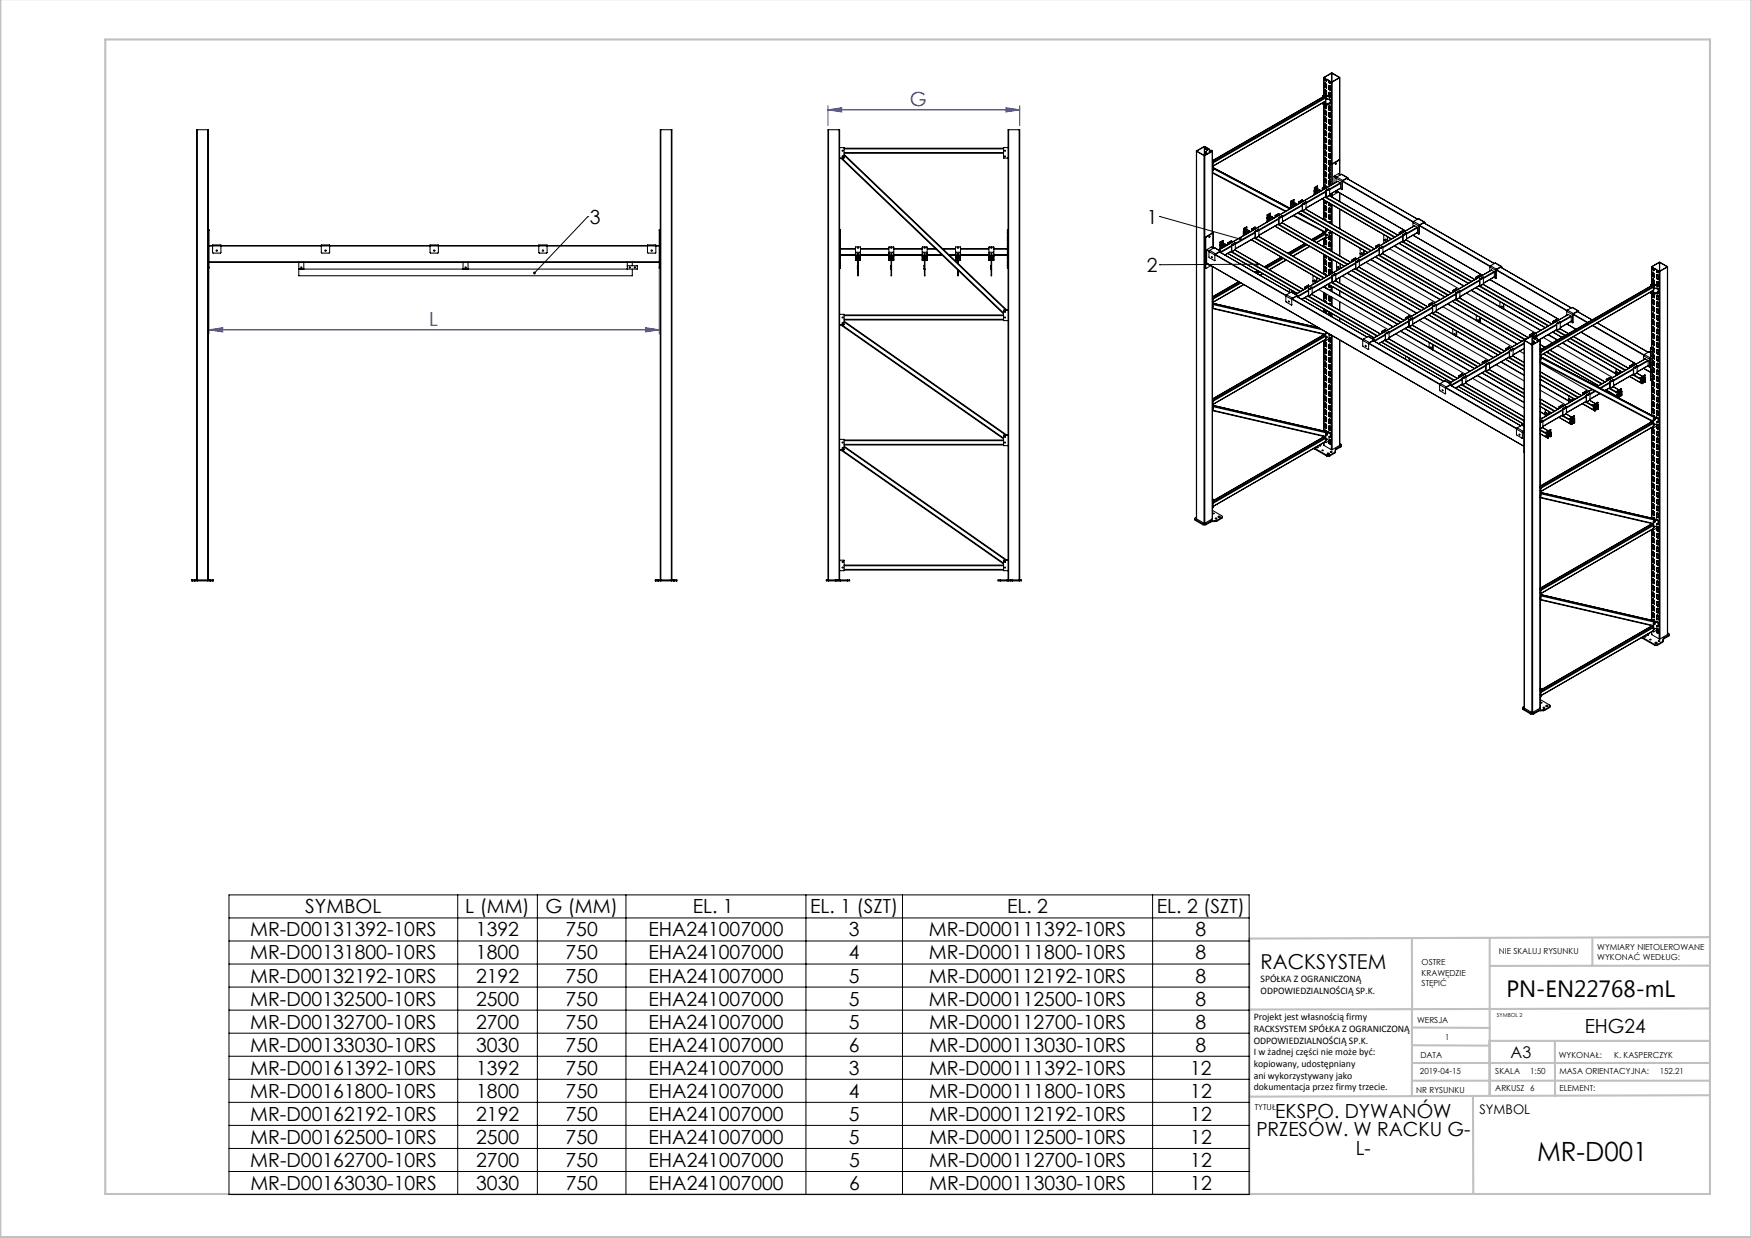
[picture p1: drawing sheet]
<svg xmlns="http://www.w3.org/2000/svg" width="420mm" height="297mm" viewBox="0 0 420 297" stroke-linecap="round" stroke-linejoin="round" font-family="sans-serif">
<defs><g id="words">
<text font-size="6.3" x="368.7" y="278.5">MR-D001</text>
<text font-size="5.6" x="361.3" y="239.1">PN-EN22768-mL</text>
<text font-size="4.9" x="302.4" y="232.4">RACKSYSTEM</text>
<g font-size="4.7" fill="#00f">
<text x="218.2" y="25.3">G</text>
<text x="103" y="78.1">L</text>
</g>
<g font-size="4.7">
<text x="141.5" y="53.8">3</text>
<text x="275.1" y="53.7">1</text>
<text x="275.1" y="65.2">2</text>
<text x="73.2" y="219.1">SYMBOL</text>
<text x="111.6" y="219.1">L (MM)</text>
<text x="130.8" y="219.1">G (MM)</text>
<text x="166.2" y="219.1">EL. 1</text>
<text x="194.3" y="219.1">EL. 1 (SZT)</text>
<text x="241.5" y="219.1">EL. 2</text>
<text x="277.5" y="219.1">EL. 2 (SZT)</text>
<text x="60" y="224.7">MR-D00131392-10RS</text>
<text x="114.2" y="224.7">1392</text>
<text x="135.6" y="224.7">750</text>
<text x="155.5" y="224.7">EHA241007000</text>
<text x="203.6" y="224.7">3</text>
<text x="222.8" y="224.7">MR-D000111392-10RS</text>
<text x="286.8" y="224.7">8</text>
<text x="60" y="230.2">MR-D00131800-10RS</text>
<text x="114.2" y="230.2">1800</text>
<text x="135.6" y="230.2">750</text>
<text x="155.5" y="230.2">EHA241007000</text>
<text x="203.6" y="230.2">4</text>
<text x="222.8" y="230.2">MR-D000111800-10RS</text>
<text x="286.8" y="230.2">8</text>
<text x="60" y="235.7">MR-D00132192-10RS</text>
<text x="114.2" y="235.7">2192</text>
<text x="135.6" y="235.7">750</text>
<text x="155.5" y="235.7">EHA241007000</text>
<text x="203.6" y="235.7">5</text>
<text x="222.8" y="235.7">MR-D000112192-10RS</text>
<text x="286.8" y="235.7">8</text>
<text x="60" y="241.2">MR-D00132500-10RS</text>
<text x="114.2" y="241.2">2500</text>
<text x="135.6" y="241.2">750</text>
<text x="155.5" y="241.2">EHA241007000</text>
<text x="203.6" y="241.2">5</text>
<text x="222.8" y="241.2">MR-D000112500-10RS</text>
<text x="286.8" y="241.2">8</text>
<text x="60" y="246.8">MR-D00132700-10RS</text>
<text x="114.2" y="246.8">2700</text>
<text x="135.7" y="246.8">750</text>
<text x="155.5" y="246.8">EHA241007000</text>
<text x="203.6" y="246.8">5</text>
<text x="222.8" y="246.8">MR-D000112700-10RS</text>
<text x="286.8" y="246.8">8</text>
<text x="380.1" y="247.8">EHG24</text>
<text x="60" y="252.3">MR-D00133030-10RS</text>
<text x="60" y="257.8">MR-D00161392-10RS</text>
<text x="114.2" y="252.3">3030</text>
<text x="114.2" y="257.8">1392</text>
<text x="135.7" y="252.3">750</text>
<text x="135.7" y="257.8">750</text>
<text x="155.5" y="252.3">EHA241007000</text>
<text x="155.5" y="257.8">EHA241007000</text>
<text x="203.6" y="252.3">6</text>
<text x="203.6" y="257.8">3</text>
<text x="222.8" y="252.3">MR-D000113030-10RS</text>
<text x="222.8" y="257.8">MR-D000111392-10RS</text>
<text x="285.5" y="257.8">12</text>
<text x="286.8" y="252.3">8</text>
<text x="60" y="263.4">MR-D00161800-10RS</text>
<text x="114.2" y="263.4">1800</text>
<text x="135.7" y="263.4">750</text>
<text x="155.5" y="263.4">EHA241007000</text>
<text x="203.6" y="263.4">4</text>
<text x="222.9" y="263.4">MR-D000111800-10RS</text>
<text x="285.5" y="263.4">12</text>
<text x="60" y="268.9">MR-D00162192-10RS</text>
<text x="114.2" y="268.9">2192</text>
<text x="135.7" y="268.9">750</text>
<text x="155.6" y="268.9">EHA241007000</text>
<text x="203.6" y="268.9">5</text>
<text x="222.9" y="268.9">MR-D000112192-10RS</text>
<text x="285.5" y="268.9">12</text>
<text x="305.9" y="268.1">EKSPO. DYWANÓW</text>
<text x="60" y="274.4">MR-D00162500-10RS</text>
<text x="114.2" y="274.4">2500</text>
<text x="135.7" y="274.4">750</text>
<text x="155.6" y="274.4">EHA241007000</text>
<text x="203.6" y="274.4">5</text>
<text x="222.9" y="274.4">MR-D000112500-10RS</text>
<text x="285.5" y="274.4">12</text>
<text x="301.4" y="272.6">PRZESÓW. W RACKU G-</text>
<text x="60" y="280">MR-D00162700-10RS</text>
<text x="114.2" y="280">2700</text>
<text x="135.7" y="280">750</text>
<text x="155.6" y="280">EHA241007000</text>
<text x="203.6" y="280">5</text>
<text x="222.9" y="280">MR-D000112700-10RS</text>
<text x="285.5" y="280">12</text>
<text x="325.2" y="277.1">L-</text>
<text x="60" y="285.5">MR-D00163030-10RS</text>
<text x="114.2" y="285.5">3030</text>
<text x="135.7" y="285.5">750</text>
<text x="155.6" y="285.5">EHA241007000</text>
<text x="203.7" y="285.5">6</text>
<text x="222.9" y="285.5">MR-D000113030-10RS</text>
<text x="285.5" y="285.5">12</text>
</g>
<text font-size="3.9" x="362.3" y="253.8">A3</text>
<text font-size="3.2" x="354.9" y="267.2">SYMBOL</text>
<g font-size="2.4">
<text x="302.4" y="235.6">SPÓŁKA Z OGRANICZONĄ</text>
<text x="302.4" y="238.4">ODPOWIEDZIALNOŚCIĄ SP.K.</text>
<text x="300.7" y="244.7">Projekt jest własnością firmy</text>
<text x="300.7" y="247.5">RACKSYSTEM SPÓŁKA Z OGRANICZONĄ</text>
<text x="300.7" y="250.3">ODPOWIEDZIALNOŚCIĄ SP.K.</text>
<text x="300.7" y="253.1">I w żadnej części nie może być:</text>
<text x="300.7" y="256">kopiowany, udostępniany</text>
<text x="300.7" y="258.8">ani wykorzystywany jako</text>
<text x="300.7" y="261.6">dokumentacja przez firmy trzecie.</text>
</g>
<g font-size="2">
<text x="383.1" y="227.9">WYMIARY NIETOLEROWANE</text>
<text x="341" y="231.6">OSTRE</text>
<text x="359.5" y="228.9">NIE SKALUJ RYSUNKU</text>
<text x="383.1" y="230.4">WYKONAĆ WEDŁUG:</text>
<text x="341" y="234.1">KRAWĘDZIE</text>
<text x="341" y="236.6">STĘPIĆ</text>
<text x="339.9" y="245.4">WERSJA</text>
<text x="346.6" y="249.5">1</text>
<text x="340.6" y="257.7">2019-04-15</text>
<text x="340.7" y="253.8">DATA</text>
<text x="358.7" y="257.7">SKALA</text>
<text x="367" y="257.7">1:50</text>
<text x="373.9" y="253.8">WYKONAŁ:</text>
<text x="374.1" y="257.7">MASA ORIENTACYJNA:</text>
<text x="387.2" y="253.8">K. KASPERCZYK</text>
<text x="398.1" y="257.7">152.21</text>
<text x="339.7" y="262.3">NR RYSUNKU</text>
<text x="358.7" y="261.7">ARKUSZ 6</text>
<text x="374.1" y="261.7">ELEMENT:</text>
<text x="301" y="266.4">TYTUŁ:</text>
</g>
<text font-size="1.3" x="359" y="244">SYMBOL 2</text>
</g></defs>
<path d="M198.6 26.4l3.3-.6v1.1zM198.6 25.4v4.7M198.6 26.4h46M241.3 25.8l3.3 .6-3.3 .5zM244.6 25.4v4.7M50.1 79.1l3.3-.5v1zM50.1 63.9v16.2M50.1 79.1h108M154.8 78.6l3.3 .5-3.3 .5zM158.1 63.9v16.2" fill="none" stroke="#00f" stroke-width=".24"/>
<g fill="none" stroke="#000" stroke-width=".24">
<path d="M141 52h.1M141 52l-12.8 13.5M278.1 51.9h.1M278.1 51.9l19.4 5.5M278.1 63.5h.1M301.6 63.4l-23.5 .1M54.9 214.7h244.7v71.9h-244.7zM109.8 214.7v71.9M128.9 214.7v71.9M150.1 214.7v71.9M193.3 214.7v71.9M216.5 214.7v71.9"/>
<path d="M276.5 214.7v71.9M54.9 220.2h244.7M54.9 225.7h244.7M54.9 231.3h244.7M54.9 236.8h244.7M54.9 242.3h244.7M54.9 247.9h244.7M54.9 253.4h244.7M54.9 258.9h244.7M54.9 264.5h244.7M54.9 270h244.7M54.9 275.5h244.7"/>
<path d="M54.9 281h244.7"/>
</g>
<g fill="none" stroke="#c0c0c0" stroke-width=".5">
<path d="M.1 -.1v296.9h419.9M25.2 9.5h385v276.9h-385zM338.7 225.2v37.8M357.3 225v37.9v-13.2M382 225.4v6.3M410.1 224.8l-110.4 .4v61.2M410.1 231.7h-52.8M338.7 259.3h71.5M338.7 255h71.5M338.7 250.8l18.6 .1M338.7 246.5l18.6 .1M357.3 249.7h52.9"/>
<path d="M373 249.7v13.2M410.1 241.9l-110.4 .3M353.3 262.9l.1 23.5M410.2 262.7l-110.5 .4"/>
</g>
<path d="M127.9 65.3l.1 .4 .2-.2-.2 .2a.34 .34 0 0 0 .4 0 .34 .34 0 0 0 0-.5 .34 .34 0 0 0-.5 .1zM297.3 57.1l-.1 .3 .1 .2h.5l.1-.1-.4-.1 .4 .1-.1-.3zM301.4 63.1a.34 .34 0 0 0 .1 .6 .34 .34 0 0 0 .5-.3h-.4h.4l-.3-.3z" fill="#000"/>
<g fill="#00f">
<path d="M154.8 78.6l3.3 .5-3.3 .5zM50.1 79.1l3.3-.5v1z"/>
<path d="M198.6 26.4l3.3-.6v1.1zM241.3 25.8l3.3 .6-3.3 .5z"/>
</g>
<g fill="none" stroke="#000" stroke-width=".25">
<path d="M317.5 18.6v4.2M317.6 18.7l1.8-1.2 1.9 1.2M317.6 18.7l.2 .1M317.6 18.7v4.1M317.6 18.6h.1M317.6 18.6l.3 .2M317.8 18.8v.2M317.8 19v.3M317.9 18.8h-.1M317.9 18.8v.1M317.9 18.9v.4M317.9 19.3l.3 .1"/>
<path d="M317.9 18.9l-.1 .1M317.9 19.3h-.1M317.9 20h.1M317.9 19.9v.1M318.2 19v.5l-.4-.2M318.2 19l.6 .3M318.2 19l.5 .3M318.7 19.3v.5M318.8 19.3v.5M318.8 19.3h-.1M318.8 19.8h-.1M318.8 19.8l.3 .2"/>
<path d="M319.1 19.5l.3 .2M319.1 19.5l.2 .2M319.1 19.5v.5l-.4-.2M319.3 19.7h.2M319.3 19.7v19.6M319.4 19.7h.1M319.4 17.6h.1M319.4 17.6l-1.8 1M319.4 17.6v2.1M319.5 17.6l1.7 1M319.5 17.6v2.1M319.5 19.7v19.6"/>
<path d="M321.2 18.6h.1M321.2 18.6l-1.7 1.1M321.3 18.7v23.1M321.3 18.7l-1.8 1M321.4 18.6v23.2M47.3 31.1h-.1v108M47.3 31.1v108.3M47.3 31.1h2.5M49.8 31.1h.2v108M49.8 31.1v108.3M158.5 31.1h-.1v108M158.5 31.1h2.5"/>
<path d="M158.5 31.1v108.3M161 31.1h.2v108M161 31.1v108M198.7 31.1h-.1v108M198.7 31.1h2.6M198.7 31.1v108.3M201.3 31.1h.1v108M201.3 31.1l-.1 108.3M201.4 35.4l1.1 .1v2.4h-1.1M201.7 37.9l39 37.4M201.9 37.9l38.8 37.2M202.2 37.4v.2"/>
<path d="M202.5 37l39 37.4M202.5 35.6h38.2M202.5 36.8h38.2M202.5 37.3l38.8 37.1M202.5 35.7h38.2M202.5 36.6h38.2M241.8 35.4l-1.1 .1v2.4h1.1M241.9 31.1h-.1v108M241.9 31.1h2.6M241.9 31.1v108.3M244.5 31.1h.1v108M244.5 31.1v108.3"/>
<path d="M287 36.2v88.3M287 36.2l1.8 1.1M287.1 36.2v.1M287.1 36.3l1.8 1M288.8 37.3h.2M288.8 37.3v88.2M288.9 35.2h.1M288.9 37.3h.1M288.9 35.2l-1.8 1M288.9 35.2v2.1M288.9 35.2l.3 .2M289 37.3v88.2"/>
<path d="M289.2 35.4v.1M289.2 35.5v.3M289.2 36.6h.1M289.2 36.6v.5M289.2 36.6v-.2l.2 .1 .2 .4M289.2 36.6l.1 .5M289.3 35.3l-.5-.1-1.8 1M289.3 35.3l-.1 .1M289.3 35.3v.2M289.3 35.8l.3 .2M289.3 35.5h-.1M289.3 35.8h-.1"/>
<path d="M289.3 35.5v.3M289.3 36.5h.1M289.3 36.5l-.1 .1M289.6 35.6l.5 .2M289.6 35.6l.5 .3M289.6 35.6v.5l-.4-.3M290.1 35.9v.5M290.1 36.4l.2 .1M290.1 35.8v.1M290.1 36.3v.1M290.1 35.8v.5M290.1 36.3l.3 .2"/>
<path d="M290.4 36.1l.4 .2M290.4 36.1l.3 .1M290.4 36.1v.3M290.7 36.2v.1M290.7 36.3l-1.8 1M290.8 36.3l-1.8 1M290.8 36.3v19.6M290.8 39.6v.1M290.8 36.2v19.7M290.8 38.9l.2 .1M290.9 38.9h-.1M290.9 39l.1 1.9-.2 .2"/>
<path d="M290.9 39h-.1M317.3 23h.1M317.3 24.9l.1 .1M317.3 23v.2M317.3 24.6v.3M317.4 25h.1M317.4 22.9l-.1 .1M317.4 22.9h.1M317.4 23v.2M317.4 24.6v.4M317.5 22.9l-.1 .1M317.5 25v20"/>
<path d="M317.6 25v19.9M317.6 24.5h.2l-.2 .2zM317.7 24.5l-.1 .1M317.8 28.2h.1M317.8 34.7h.1M317.8 20h.1M317.8 20v.6M317.8 21.6v.1M317.8 21.6v.7M317.8 24.9h.1M317.8 24.9v.6M317.8 26.5v.1"/>
<path d="M317.8 26.5v.7M317.8 28.2v.6M317.8 33.1h.1M317.8 33.1v.6M317.8 34.7v.6M317.8 39.6h.1M317.8 39.6v.6M317.8 20.6v.3M317.8 22.3v.3M317.8 25.5v.3M317.8 27.2v.3M317.8 28.8v.3"/>
<path d="M317.8 30.4v.3M317.8 32.1v.3M317.8 33.7v.3M317.8 35.3v.3M317.8 37v.3M317.8 38.6v.3M317.8 22.6h.1M317.9 20v-.1l.3 .3v1l-.4-.3M317.9 20h-.1M317.9 21.7v-.2l.3 .4v1M317.9 21.7h-.1M317.9 24.9h-.1"/>
<path d="M317.9 26.6v-.2l.3 .4v.9l-.4-.2M317.9 26.6h-.1M317.9 28.2v-.1l.3 .3v.9l-.4-.2M317.9 28.2h-.1M317.9 29.8l-.1 .6M317.9 31.5v-.2l.3 .4v.9l-.4-.2M317.9 31.5l-.1 .6M317.9 33.1v-.1l.3 .3v.9l-.4-.2M317.9 33.1h-.1M317.9 34.7v-.1l.3 .3v1l-.4-.3M317.9 34.7h-.1M317.9 36.4v-.2l.3 .4v.9l-.4-.2"/>
<path d="M317.9 36.4l-.1 .6M317.9 38v-.1l.3 .3v.9l-.4-.2M317.9 38l-.1 .6M317.9 39.6v-.1l.3 .3v1l-.4-.3M317.9 39.6h-.1M317.9 29.8v-.1l.1 .2M317.9 21.7v.5M317.9 26.6v.5M317.9 28.2v.5M317.9 29.8v.6M317.9 31.5v.5M317.9 33.1v.5"/>
<path d="M317.9 34.7v.6M317.9 36.4v.5M317.9 39.6v.6M317.9 20v.6M317.9 24.9v.6M317.9 38v.5M317.9 25.5h-.1M317.9 20.6v.3M317.9 22.2v.3M317.9 25.5v.3M317.9 27.1v.3M317.9 28.7v.4"/>
<path d="M317.9 30.4v.3M317.9 32v.3M317.9 33.6v.4M317.9 35.3v.3M317.9 36.9v.3M317.9 38.5v.4M317.9 20.9l.3 .2M317.9 20.6h-.1M317.9 20.9h-.1M317.9 22.5l.1 .1M317.9 22.2l-.1 .1M317.9 22.5l-.1 .1"/>
<path d="M317.9 25.8l.3 .2M317.9 25.8h-.1M317.9 27.4l.3 .2M317.9 27.1l-.1 .1M317.9 27.4l-.1 .1M317.9 29.1l.3 .1M317.9 28.7l-.1 .1M317.9 29.1h-.1M317.9 30.7l.3 .2M317.9 30.4h-.1M317.9 30.7h-.1M317.9 32.3l.3 .2"/>
<path d="M317.9 32l-.1 .1M317.9 32.3l-.1 .1M317.9 34l.3 .1M317.9 33.6l-.1 .1M317.9 34h-.1M317.9 35.6l.3 .2M317.9 35.3h-.1M317.9 35.6h-.1M317.9 37.2l.3 .2M317.9 36.9l-.1 .1M317.9 37.2l-.1 .1M317.9 38.9l.3 .1"/>
<path d="M317.9 38.5l-.1 .1M317.9 38.9h-.1M317.9 24.9h.1M317.9 26.5v.1M317.9 29.8h.1M317.9 31.4v.1M317.9 33.1h.1M317.9 38h.1M317.9 39.6h.1M317.9 21.6h.1M317.9 26.5h.1M317.9 28.2h.1"/>
<path d="M317.9 31.4h.1M317.9 36.3h.1M317.9 34.7h.1M317.9 21.6v.1M317.9 36.3v.1M317.9 28.1v.1M317.9 29.7v.1M317.9 33v.1M317.9 34.6v.1M317.9 37.9v.1M317.9 39.5v.1M317.9 25.3h.1"/>
<path d="M317.9 24.3l-26.9 15.6M317.9 25.3l.1 .1M317.9 23.3v2M317.9 23.3l.1 .1M317.9 24.7l-.4 .3M317.9 24.8v.1M317.9 23.5l-26.9 15.6M317.9 24.2l-26.9 15.6M318 23.2l-.1 .1M318 23.2l.1 .1M318 29.9h.1M318 23.4l.1 1.9"/>
<path d="M318 29.9l.2 .1v1l-.4-.3M318.1 22.9l-27.3 15.6M318.1 22.9l.2 .1M318.1 22.9l-27.3 15.7M318.1 23.3l-.1 .1M318.2 25.3v.8l-.4-.3M318.2 22.5l-.7 .4M318.2 22.4l-.8 .5M318.2 24.8l.2 .1-.2 .1zM318.2 23.7h.2l-.2 .2zM318.3 23.7l-.1 .2M318.3 24.8l-.1 .2"/>
<path d="M318.3 23h.1M318.3 23l-27.5 15.9M318.7 39.4l.2 .1M318.8 20.6v.8M318.8 22.2v.6M318.8 25.5v.8M318.8 27.1v.8M318.8 28.7v.9M318.8 30.4v.8M318.8 32v.8M318.8 33.6v.9M318.8 35.3v.8"/>
<path d="M318.8 36.9v.8M318.8 38.5v.9M318.8 24.9l-.7 .4M318.8 21.4l-.1 .1M318.8 21.4l.3 .2M318.8 26.3l-.1 .1M318.8 26.3l.3 .2M318.8 27.9l-.1 .1M318.8 27.9l.3 .2M318.8 29.6h-.1M318.8 29.6l.3 .1M318.8 31.2l-.1 .1"/>
<path d="M318.8 31.2l.3 .2M318.8 32.8l-.1 .1M318.8 32.8l.3 .2M318.8 34.5h-.1M318.8 34.5l.3 .1M318.8 36.1l-.1 .1M318.8 36.1l.3 .2M318.8 37.7l-.1 .1M318.8 37.7l.3 .2M318.8 39.4h-.1M318.8 39.4h.1M318.8 24.9h.1"/>
<path d="M318.8 23.1v.8M318.8 24.8v.1M318.8 23.9h.1M318.8 24.7l.3 .2M318.9 23.1l.2 .1M318.9 23.1h.1M318.9 24.7h.1M318.9 23.1h-.1M318.9 24.7l-.1 .1M318.9 39.1v.6M318.9 22.3h.1M318.9 25.5h.1"/>
<path d="M318.9 28.8h.1M318.9 32.1h.1M318.9 35.3h.1M318.9 37h.1M318.9 33.7h.1M318.9 27.2h.1M318.9 20.6h.1M318.9 20.6l-.2-.1v1M318.9 22.3l-.2-.1v.6M318.9 25.5l-.2-.1v1M318.9 27.2l-.2-.1v.9M318.9 28.8l-.2-.1v.9"/>
<path d="M318.9 30.4l-.2-.1v1M318.9 32.1l-.2-.1v.9M318.9 33.7l-.2-.1v.9M318.9 35.3l-.2-.1v1M318.9 37l-.2-.1v.9M318.9 38.6l-.2-.1v.9M318.9 22.3v-.2l.2 .3v.9l-.3-.2M318.9 25.5v-.1l.2 .2M318.9 28.8v-.1l.2 .2M318.9 32.1v-.2l.2 .3M318.9 35.3v-.1l.2 .2M318.9 38.6v-.1h.1l.1 .6"/>
<path d="M318.9 38.6h.1M318.9 37v-.2l.2 .3v.9l-.4-.2M318.9 33.7v-.1l.2 .2M318.9 30.4v-.1l.2 .3v.9l-.4-.2M318.9 30.4h.1M318.9 27.2v-.2l.2 .3M318.9 23.9v-.1l.2 .2v.9l-.3-.1M318.9 23.9h.1M318.9 20.6v-.1l.2 .2M318.9 39v.2M318.9 39l.1 .1M318.9 39.2l.4 .2"/>
<path d="M318.9 39.2v.5M318.9 39.7h.1M319 23.9h-.1M319 25.5h-.1M319 27.1l-.1 .1M319 30.4h-.1M319 32l-.1 .1M319 33.7h-.1M319 36.9l-.1 .1M319 38.6h-.1M319 39.7v1.1M319 20.6h.1"/>
<path d="M319 22.2l-.1 .1M319 23.8h.1M319 25.5h.1M319 27.1h.1M319 28.7l-.1 .1M319 30.4h.1M319 32h.1M319 33.6h.1M319 35.3h-.1M319 36.9h.1M319 38.5h.1M319 20.6h-.1"/>
<path d="M319 20.5v.1M319 22.2h.1M319 25.4v.1M319 28.7h.1M319 30.3v.1M319 35.2v.1M319 23.8l-.1 .1M319 38.5l-.1 .1M319 22.7h.1M319 22.7l-1 .5M319 39.1h.1M319 39.1l.6 .3"/>
<path d="M319 39.1l-.1 .1M319.1 25.6v.1M319.1 28.9h.1M319.1 32.2h.1M319.1 35.4v.1M319.1 20.7v.1M319.1 33.8h.1M319.1 27.3h.1M319.1 24.7l-.2 .1M319.1 22.7l-1 .6M319.1 23l-.2 .1M319.1 24.7h.1"/>
<path d="M319.1 23h.1M319.1 39.1h-.1M319.1 22.7h.1M319.1 38.9l-.2 .1M319.1 20.8v.9l-.4-.2M319.1 25.7v.9l-.4-.2M319.1 27.3v.9l-.4-.2M319.1 28.9v.9l-.4-.2M319.1 32.2v.9l-.4-.2M319.1 33.8v.9l-.4-.2M319.1 35.5v.9l-.4-.2M319.3 39.4h.3"/>
<path d="M319.3 39.4v5M319.6 39.4v4.8M320.4 39.2l-.1 .2M321.1 38.4h.2M321.1 38.4l-1.8 1M321.1 38.4h.1M321.2 38.4l.1 .1M321.2 38.4l-1.6 1M50 55.1l.1 .1M50 55.2h.1M50.1 55.2v9M50.1 59h108"/>
<path d="M50.1 58.9h.9M51 58.8h2v1.8l-1.9 .1zM53 58.9h24.1M77.1 58.8h2v1.8l-1.9 .1zM79.1 58.9h24M103.1 58.8h2v1.8l-1.8 .1zM105.1 58.9h24.1M129.2 58.8h2v1.8l-1.9 .1zM131.2 58.9h24.1M155.3 58.8h2v1.8l-1.9 .1zM157.3 58.9h.8M158.1 55.2v9"/>
<path d="M158.3 55.1l-.2 .1M158.3 55.1h.1M158.3 55.1v9.2M158.4 55.1l-.3 .1M201.4 59.7l.2 .1M201.4 59.1h.2h-.2M201.4 57.1h.2h-.2M201.4 57.7h.2zM201.4 55.1h.2v9.1M201.4 55.7h.2l-.2 .1M201.4 59.8h3.8M201.6 57.8h.1"/>
<path d="M201.6 59.6h3.6M205.2 59.3h1.2v2h-1.2zM206.4 59.8h6.8M206.4 59.6h6.8M213.2 59.3h1.2v2h-1.2zM214.4 59.8h6.8M214.4 59.6h6.8M221.2 59.3h1.2v2h-1.2zM222.4 59.8h2.1M222.4 59.6h2M226.1 59.6h3.1M226.2 59.8h3"/>
<path d="M229.2 59.3h1.2v2h-1.2zM230.4 59.8h6.8M230.4 59.6h6.8M237.2 59.3h1.2v2h-1.2zM238.4 59.8h3.4M238.4 59.6h3.2M241.6 57.7h.2zM241.6 57.8h.1M241.8 55.1h-.2v9.1M241.8 55.7h-.2l.2 .1M241.8 59.1h-.2h.2M241.8 59.7l-.2 .1"/>
<path d="M241.8 57.1h-.2h.2M289.1 57h.1M289.1 57v7.3M289.2 56.8l-.1 .2M289.2 56.8l.1 .1M289.2 57v7.4l1.3-.7M289.3 56.9l-.1 .1M289.4 60l.6 .3M289.4 60v3.1M289.5 59.9l-.1 .1M289.5 59.9l.5 .3M290.1 56.7l-.1 .2"/>
<path d="M290.5 59.3l-1 .6M290.5 59.3h.1M290.8 40.7v.1M290.8 41.5l17.5 9.2M290.8 55.7l.2 .1M290.8 55.8h.1M290.8 41.3l17.6 9.4M290.8 55.8v.1M290.8 55.9h.2M291 55.8v.1M291 55.9l-1.7 1M291 55.8l-1.8 1"/>
<path d="M291 55.9v3.6M291 40.2l18.5 9.8M291 40.4l18.3 9.7M291 55.8v3.8l-.5-.3M291.3 59.4l1.5 .8M291.3 59.4l-1.1 .7M291.3 59.4l1.4 .8M292.3 60l28.6-16.5zM292.6 59.7l.1 .1M292.6 59.7h.1M292.6 58.9v.8M292.6 58.9l.8 .4"/>
<path d="M292.6 58.7l.6 .3M292.6 58.1l.1 .1M292.6 58.1v.6M292.6 58.7v.2M292.6 58.7l.9 .6M292.7 58.7h-.1M292.7 58.1h-.1M292.7 58.1h.1M292.7 58.2l-.1 .5M292.7 58.1v.1M292.8 59.3l.1 .2zM292.8 59.3l.1 .2"/>
<path d="M293 58.2h.1l-.1 .2zM293.1 58.1l-.1 .2M293.2 58.7h.2M293.2 59h.1M293.2 59v.1M293.3 57.7h.1M293.3 57.7l-.6 .4M293.4 57.7h.1M293.4 57.7l-.7 .4M293.4 58.3l.9 .5M293.4 58.3l-.7 .4M293.4 57.7v.6"/>
<path d="M293.9 58.7l.3 .2M293.9 58.7l-.7 .4M293.9 58.6l-.7 .4M293.9 58.6h.1M293.9 58.6v.1M294.5 58.3h.1M294.5 58.3v.4M294.6 58.2l-.1 .1M294.6 58.2h.1M294.6 58.3v.3M294.7 58.2l-.1 .1M295 58.1h.1l-.1 .2z"/>
<path d="M295.1 58.1l-.2 .2M295.3 57.8h.1M295.3 57.8l-.7 .4M295.4 57.8h.1M295.4 58.9l-2.7 1.5M295.4 57.8l-.7 .4M295.4 58.8h.1M295.4 58.8v1.6M295.4 59.1l-2.6 1.5M295.5 58.7l-.1 .1M295.5 58.7h.1M295.5 57.8v.4"/>
<path d="M295.5 58.8v1.6M295.5 58.7v.1M295.8 58.8h.1M295.8 58.6h.2l-.2 .2zM295.9 58.5l-.1 .3M295.9 58.6l-.1 .1M296.2 58.3l-.7 .4M296.2 58.3h.1M296.2 60l16.5 9.5M296.2 58.3l.1 1.6M296.3 59.9l-.9 .5M296.3 59.9h.1"/>
<path d="M296.3 59.9l-.8 .5M298.2 56.4h.1M298.2 56.4l.2 .1M298.2 55.6v.8M298.2 55.6l.8 .5M298.3 55.4l.1 .1M298.3 54.9h.1M298.3 55.4h.1M298.3 54.9v.5M298.3 55.5l-.1 .1M298.3 55.5h.1M298.3 54.8v.1"/>
<path d="M298.3 54.8h.1M298.4 55.5l.8 .5M298.4 55.4l.4 .3M298.4 54.9v.6M298.4 54.8v.1M298.4 56.1l.2 .2zM298.5 56.1l.1 .2M298.6 56.3h.1M298.7 54.9h.1l-.1 .2zM298.7 54.9l-.1 .2M298.8 55.4h.3M298.8 55.7h.1"/>
<path d="M298.8 55.7l.1 .1M298.9 55.7v.1M299 54.4h.1M299 54.4l-.7 .4M299 54.4l.1 .1M299 54.5l.1 .5M299 54.5l-.6 .3M299.1 55l.4 .3M299.1 55l-.7 .4M299.5 55.4l-.6 .4M299.5 55.3l-.6 .4M299.6 55.4h.1"/>
<path d="M299.6 55.4l.3 .2M299.6 55.3l-.1 .1M300.1 57.5l16.7 9.6M300.2 55l.1 .1M300.2 55v.4M300.3 54.9l-.1 .1M300.3 54.9v.1M300.3 55.1v.3M300.3 55v.1M300.7 54.8l.1 .1-.2 .1zM300.7 54.8l-.1 .2M300.8 57.1l16.7 9.6"/>
<path d="M300.9 57.1l.2 .1M301 57l.1 .1M301 54.5h.1M301 54.5l-.7 .4M301.1 54.5v.4M301.1 57l-4.8 2.7M301.1 55.6l-4.8 2.8M301.1 54.5l-.8 .5M301.1 55.5v.1M301.1 55.5v1.7M301.1 55.8l-4.8 2.8M301.1 55.4v.1"/>
<path d="M301.1 57.1v.1M301.1 55.6v1.5M301.1 55.4l.1 .1M301.2 57.1l16.4 9.5M301.2 55.5l-.1 .1M301.5 55.3l.1 .1-.1 .1zM301.6 55.3l-.2 .2M301.6 55.3l-.2 .1M301.8 55h.1M301.8 55l-.7 .4M301.8 56.7l16.6 9.5M301.9 55h.1"/>
<path d="M301.9 55l.1 1.6M301.9 55l-.7 .5M302 56.6l-.1 .1M302 56.6l-.9 .6M303.9 53.1l.1 .1M303.9 52.3v.8M303.9 52.3l.8 .5M304 51.6h.1M304 52.1v.1M304 51.6v.5M304 52.2l-.1 .1M304 52.2l.9 .5"/>
<path d="M304 52.2h.1M304 51.5v.1M304 52.2l.5 .3M304.1 52.8l.1 .2zM304.1 52.8l.1 .2M304.3 51.6l.2 .1-.2 .1zM304.4 51.6l-.1 .2M304.5 52.1h.2M304.5 52.5h.1M304.6 51.2h.1M304.6 51.2l-.6 .3M304.7 51.2h.1"/>
<path d="M304.7 51.2v.6M304.7 51.2l-.7 .4M304.7 51.8l.5 .2M304.7 51.8l-.7 .4M305.2 52v.1M305.2 52.1l-.7 .4M305.2 52.1h.1M305.2 52.1l.4 .2M305.8 54.3l16.6 9.6M305.8 54.2l16.7 9.7M305.9 51.8h.1M305.9 51.8v.3"/>
<path d="M305.9 51.7v.1M305.9 51.7h.1M306 51.7l-.1 .1M306.3 51.6h.1l-.1 .2zM306.4 51.5l-.1 .2M306.5 53.9l16.6 9.6M306.7 51.2l.1 .1M306.7 51.2l-.8 .5M306.7 51.2v.1M306.7 51.3l.1 .3M306.7 53.7l-4.7 2.8M306.7 52.4l-4.7 2.7"/>
<path d="M306.7 52.3h.1M306.7 52.3v1.6M306.7 51.3l-.7 .4M306.7 52.6l-4.7 2.7M306.8 52.2l-.1 .1M306.8 53.9h-.1M306.8 52.2h.1M306.8 52.3v1.6M306.8 53.9l-.2-.1 .1 .1M306.8 53.9l16.5 9.5M306.8 52.2v.1M307.2 52l.1 .1-.2 .2z"/>
<path d="M307.2 52l-.1 .2M307.2 52.1l-.1 .1M307.5 51.7l-.7 .5M307.5 51.7l.1 .1M307.5 53.4l16.5 9.6-16.5-9.5M307.5 51.7h.1M307.6 51.8v1.6M307.6 51.8l-.8 .4M307.6 53.4h.1M307.6 53.4l-.8 .5M309.5 49.9l.1 .1zM309.5 49.1v.8"/>
<path d="M309.5 49.1l.9 .5M309.6 48.3l.1 .1M309.6 48.9h.1M309.6 48.3v.6M309.6 48.9l-.1 .2M309.6 48.9l.9 .6M309.6 48.3h.1M309.7 48.4l-.1 .5M309.7 48.9l.4 .3M309.7 48.3v.1M309.7 49.5l.2 .2zM309.8 49.5l.1 .2"/>
<path d="M310 48.4h.1l-.1 .2zM310.1 48.3l-.2 .2M310.1 48.9h.3M310.1 49.2h.1M310.1 49.2l.1 .1M310.2 51.7l7.7 4.1M310.2 49.2v.1M310.3 47.9h.1M310.3 47.9l-.7 .4M310.3 51.6l7.6 4.1M310.3 47.9l.1 .6M310.3 47.9l-.6 .4"/>
<path d="M310.4 48.5l.8 .5-.3-.1M310.4 48.5l-.7 .4M310.9 48.8l-.7 .4M310.9 48.9l-.7 .4M310.9 48.8h.1M310.9 48.9h.1M310.9 48.8v.1M311.2 51.1l5.2 2.8M311.5 48.5h.1M311.5 48.5v.4M311.6 48.4l-.1 .1M311.6 48.4h.1"/>
<path d="M311.6 48.5v.3M311.6 48.4v.1M312 48.3h.1l-.1 .2zM312 48.3l-.1 .2M312.2 50.6l16.6 9.6M312.2 50.5l.2 .1M312.3 50.5l.1 .1M312.3 48h.1M312.3 48l-.7 .4M312.4 51.5l-1-.5 1.2 .7M312.4 48h.1M312.4 50.4l-4.8 2.8"/>
<path d="M312.4 49.1l-4.8 2.8M312.4 48l-.8 .4M312.4 49h.1M312.4 49v1.6M312.4 49.3l-4.8 2.8M312.4 48.9v.1M312.4 50.6h.1M312.4 48.9h.1M312.4 48v.4M312.5 50.6l16.5 9.5M312.5 48.9l-.1 .1M312.8 48.8h.1l-.1 .2z"/>
<path d="M312.9 48.7l-.1 .3M312.9 48.8l-.1 .1M313 58.4l-4.1 2.4M313 58.4l-4 2.4M313.2 48.5h.1M313.2 48.5l-.8 .4M313.2 50.2l16.4 9.5M313.2 50.2l16.5 9.5M313.2 48.5l-.7 .4M313.3 50.1l-.9 .5M313.3 48.5v1.6M313.3 58.6l-4.1 2.3"/>
<path d="M313.5 58.7l-4 2.4M314.2 59.1l-4.1 2.3M314.2 59.1l-4.1 2.4M314.6 57.5l3.1-1.8-3.1 1.8M315.2 46.6h.1M315.2 46.6l.1 .1M315.2 45.8v.8M315.2 45.8l.8 .5M315.3 45.6v.1M315.3 45.1h.1M315.3 45.6h.1M315.3 45.1v.5"/>
<path d="M315.3 45.7l-.1 .1M315.3 45.7l.9 .5M315.3 45.7h.1M315.3 45v.1M315.3 45h.1M315.3 45.1v.6M315.3 45.6l.5 .3M315.4 45l-.1 .1M315.4 46.3l.2 .2zM315.4 46.3l.1 .2M315.5 46.5h.1M315.6 45.1h.2l-.2 .2z"/>
<path d="M315.7 45.1l-.1 .2M315.8 45.6h.2M315.8 45.9l.1 .1M315.9 44.6h.1M315.9 44.6l-.6 .4M316 44.6v.1M316 44.7l-.6 .3M316 44.7h.1M316 45.2l.5 .3M316 45.2l-.7 .4M316 44.7v.5M316.5 45.5h.1"/>
<path d="M316.5 45.5l-.6 .5M316.5 45.5v.1M316.5 45.6l.4 .2M317.1 47.7l16.7 9.6M317.2 45.2v.1M317.2 45.2v.4M317.2 45.1v.1M317.2 45.3v.3M317.2 45.1l.1 .1M317.3 45.2l-.1 .1M317.3 55.5v.4M317.4 55.6v.2"/>
<path d="M317.5 48v4.7M317.5 57.2v2M317.6 48v4.7M317.6 57.2v2M317.6 45l.2 .1-.2 .1zM317.7 45l-.1 .2M317.8 41.2v.1M317.8 41.2v.7M317.8 42.9h.1M317.8 42.9v.6M317.8 49.4h.1M317.8 49.4v.6"/>
<path d="M317.8 47.3l16.7 9.6M317.8 48.1v.3M317.8 40.2v.3M317.8 41.9v.3M317.8 43.5v.3M317.8 48.4v.3M317.8 50v.3M317.8 51.6v.4M317.8 58.2v.3M317.9 41.3v-.2l.3 .4v.9l-.4-.2M317.9 41.3h-.1M317.9 42.9v-.2l.3 .4v.9l-.4-.2"/>
<path d="M317.9 42.9h-.1M317.9 44.5l-.1 .3M317.9 49.4v-.1l.3 .3v1l-.4-.3M317.9 49.4h-.1M317.9 51.1l-.1 .5M317.9 52.7v-.2l.1 .1 .2 .5M317.9 52.7l-.1 .1M317.9 57.6l-.1 .6M317.9 59.2v-.1l.1 .1 .2 .4M317.9 59.2l-.1 .2M317.9 44.5v-.1l.1 .2M317.9 51.1v-.2l.1 .2"/>
<path d="M317.9 57.6v-.2l.1 .3M317.9 41.3v.5M317.9 42.9v.5M317.9 44.5v.3M317.9 49.4v.6M317.9 51.1v.5M317.9 52.7v.2M317.9 59.2v.2M317.9 57.6v.5M317.9 48.2v.1M317.9 47.3l.1 .1M317.9 40.2v.3"/>
<path d="M317.9 41.8v.3M317.9 43.4v.4M317.9 48.3v.4M317.9 50v.3M317.9 51.6v.3M317.9 58.1v.4M317.9 40.5l.3 .2M317.9 40.2h-.1M317.9 40.5h-.1M317.9 42.1l.3 .2M317.9 41.8l-.1 .1M317.9 42.1l-.1 .1"/>
<path d="M317.9 43.4l-.1 .1M317.9 43.8h-.1M317.9 43.8l.3 .1M317.9 48.7l.3 .1M317.9 48.3l-.1 .1M317.9 48.7h-.1M317.9 50.3l.3 .2M317.9 50h-.1M317.9 50.3h-.1M317.9 51.9l.3 .2M317.9 51.6h-.1M317.9 51.9l-.1 .1"/>
<path d="M317.9 58.5l.3 .1M317.9 58.1l-.1 .1M317.9 58.5h-.1M317.9 42.9h.1M317.9 49.4h.1M317.9 51v.1M317.9 57.6h.1M317.9 59.2h.1M317.9 44.5h.1M317.9 51h.1M317.9 52.7h.1M317.9 41.2v.1"/>
<path d="M317.9 41.2h.1M317.9 42.8v.1M317.9 44.4v.1M317.9 49.3v.1M317.9 52.6v.1M317.9 57.5v.1M317.9 59.1v.1M317.9 57.1h.1M317.9 57l-2.1 1.2M317.9 57.1l.1 .1M317.9 55.2h.1M317.9 55.2v1.9"/>
<path d="M317.9 55.9l-3 1.8M317.9 56.2l-2.8 1.6M317.9 56.9l-2.2 1.3M317.9 47.2l16.7 9.6M318 44.7h.1M318 44.7l-.8 .4M318 55.1l-.1 .1M318 55.1h.1M318 44.6h.1M318 51.2h.1M318 57.7h.1M318 55.2l.1 2"/>
<path d="M318 44.7l.1 .4M318 47.2l-4.7 2.7M318 57.7l.2 .1v.9l-.4-.2M318 45.9l-4.7 2.7M318 45.7v1.7M318 44.6l.2 .4M318 51.2l.2 .1v.9l-.4-.2M318 44.7l-.7 .5M318 45.7l.1 .1M318 46l-4.7 2.8M318.1 55.1l-.1 .1M318.1 45.6l-.1 .1"/>
<path d="M318.1 47.3l-.1 .1M318.1 45.6v.1M318.1 45.8v1.5M318.1 45.7v.1M318.2 48.4v.5l-.4-.2M318.3 54.9l-.3 .2M318.3 55.2h.1M318.3 56.3v.1M318.3 55.2l-.1 .2M318.3 56.4l-.1 .1M318.3 55l-.2 .1M318.5 45.5l.1 .1-.1 .1z"/>
<path d="M318.5 45.5l-.1 .2M318.5 45.6h-.1M318.7 48.7v.5M318.7 56.8v.6M318.7 42.7l.2 .1M318.7 41.1h.2M318.7 44.3l.2 .1M318.8 40.2v.8M318.8 41.8v.8M318.8 43.4v.9M318.8 48.7v.5M318.8 50v.8"/>
<path d="M318.8 51.6v.8M318.8 53.2v.2M318.8 56.8v.5M318.8 58.1v.9M318.8 59.8v.1M318.8 41l-.1 .1M318.8 41l.1 .1M318.8 42.6l-.1 .1M318.8 42.6l.1 .1M318.8 44.3h-.1M318.8 44.3h.1M318.8 49.2h-.1"/>
<path d="M318.8 49.2l.3 .1M318.8 50.8h-.1M318.8 50.8l.3 .2M318.8 52.4l-.1 .1M318.8 52.4l.3 .2M318.8 57.3l-.1 .1M318.8 57.3l.3 .2M318.8 59h-.1M318.8 59l.3 .1M318.8 55.8l.1 .8M318.8 45.2h.1M318.8 45.2l-.7 .4"/>
<path d="M318.8 46.9l16.5 9.5M318.9 55.8l.2 .1M318.9 55.7v.1M318.9 40.7v.6M318.9 42.4v.5M318.9 44v.6M318.9 41.9h.1M318.9 51.7v-.2l.2 .3v.9l-.4-.2M318.9 58.2v-.1l.2 .2v.9l-.4-.2M318.9 59.8v-.1l.2 .2M318.9 56.6h.1M318.9 53.3h.1"/>
<path d="M318.9 50h.1M318.9 43.5h.1M318.9 40.2h.1M318.9 45.2v1.6M318.9 58.2l-.2-.1v.9M318.9 50l-.2-.1v.9M318.9 40.2l-.2-.1v1M318.9 41.9l-.2-.1v.9M318.9 43.5l-.2-.1v.9M318.9 51.7l-.2-.1v.9M318.9 53.3l-.2-.1v.2M318.9 59.8l-.2-.1v.2"/>
<path d="M318.9 45.2l-.8 .5M318.9 56.5v-.1l.2 .3M318.9 53.3v-.1l.2 .2M318.9 50v-.1l.2 .3v.9l-.4-.3M318.9 42.9l.1 1.2M318.9 40.7v.1M318.9 42.3v.2M318.9 43.9v.2M318.9 46.8l-.8 .6M318.9 40.8h.1M318.9 41.3h.1M318.9 44.1h.1"/>
<path d="M318.9 40.7h.1M318.9 44.6h.1M318.9 40.8v.5M318.9 42.5v.4M318.9 44.1v.5M318.9 42.5h.1M318.9 46.8l-.8 .5M318.9 42.3h.1M318.9 43.9l.1 .1M319 46.7h-.1M319 40.2h-.1M319 53.3h-.1"/>
<path d="M319 46.7h.1M319 41.3v1.2M319 40.2h.1M319 41.8h.1M319 43.4v.1M319 50h.1M319 51.6h.1M319 53.2h.1M319 56.5l-.1 .1M319 58.1h.1M319 59.8h.1M319 41.8l-.1 .1"/>
<path d="M319 43.4l-.1 .1M319 50h-.1M319 51.6l-.1 .1M319 58.1l-.1 .1M319 59.8h-.1M319 40.1v.1M319 43.4h.1M319 49.9v.1M319 56.5h.1M319 59.7v.1M319 56.5h-.1M319 44.1h.1"/>
<path d="M319 42.5h.1M319 40.8h.1M319 40.1l-.1 .1M319 40.6l-.1 .1M319 43.9h-.1M319 46.6h.1M319 42.3h-.1M319 40.8h-.1M319 42.4l-.1 .1M319 44.1h-.1M319 46.8l.1 .1M319 56.6l-.9 .6"/>
<path d="M319.1 59.9v.1M319.1 56.7h.1M319.1 53.4h.1M319.1 46.9h.1M319.1 55.7l-.3 .1M319.1 55.7h.1M319.1 48.9v.5l-.4-.2M319.1 55.4v.6l-.3-.2M319.1 56.7v.9l-.4-.2M319.1 60v.1M319.1 53.4v.2M319.1 46.9v.1"/>
<path d="M319.3 46.5v.7M319.3 49v4.7M319.3 55.6v4.6M319.5 49.1v4.7M319.5 55.7v4.7M319.6 46.3l-.1 1M320 42.3v1.7M320 42.3l.5 .3M320 42.2v.1M320 42.2l.6 .3M320.4 45.9l-.1 .2M320.5 45.8l16.6 9.6"/>
<path d="M320.5 42.8l1.4 .8M320.5 42.8v.9M320.6 42.5l-.1 .3M320.6 42.5l1.5 .8M320.9 43.5l.6 .4M321 46.1l-1.5 .8-.5-.3M321.1 41.7l.5 .2M321.1 41.7l-1.1 .5M321.1 41.7l.4 .2M321.3 46.3v2M321.3 50.2v4.7M321.3 56.7v4.7"/>
<path d="M321.4 46.3v2.1M321.4 50.2v4.7M321.4 56.7v4.7M321.4 45.2l.5 .3M321.5 43.9l.1 .1M321.5 43.9l-2.6 1.4M321.6 45.1l-2.7 1.6M321.6 45.1l-2.7 1.5M321.6 44v1.1M321.6 44l-2.7 1.5M321.7 41.8l1.6 .8M321.7 41.8l1.5 .8"/>
<path d="M321.7 41.8l-1.1 .7M321.9 43.6v1.9M322 43.5l-.1 .1M322 43.5l-.1 2M322 43.5l16.9 9.8M322.1 43.3l-.2 .3M322.1 43.4l-.1 .1M322.1 43.3v.1M322.1 43.4l16.9 9.8M323.1 42.8l16.9 9.8M323.2 42.6l.1 .1M323.2 42.8h.1"/>
<path d="M323.2 42.6l-1.1 .7M323.2 42.8l-1.1 .6M323.2 42.6v.2M323.2 42.8v.1M323.3 42.7l-.1 .1M323.3 42.7v.2M326.3 59.5v2.2M330 59.1v.4M330 59v.1M330 59l.1 .1M330.1 59.1h-.1M330.4 58.9l.1 .1-.1 .2z"/>
<path d="M330.5 58.9l-.2 .2M330.8 58.6h.1M330.8 58.6l-.8 .4M330.8 58.6v.1M330.8 58.7l.1 .3M330.8 58.7l-.7 .4M330.8 59.6l.1 .1M330.8 59.6v1.7M330.8 59.8l-4.7 2.7M330.8 60l-4.7 2.7M330.9 59.5l-.1 .1M330.9 59.5v.1"/>
<path d="M330.9 59.7v1.5M330.9 59.6v.1M331.3 59.4l.1 .1-.2 .1zM331.3 59.4l-.1 .2M331.3 59.5h-.1M331.6 59.1l-.7 .4M331.6 59.1h.1M331.7 59.1v1.6M331.7 59.1l-.8 .5M331.9 57.6l.7 .4M331.9 56.3v2.1M332.3 57.4l.1 .2z"/>
<path d="M332.3 57.4l.1 .2M332.8 56.8v1.1M333.3 59.7l16.6 9.6M334.4 59l16.7 9.6M334.5 59l16.7 9.6M335.5 58.4l16.7 9.6M335.6 55.9h.1M335.6 55.9v.4M335.7 55.8l-.1 .1M335.7 55.9v.3M335.7 55.8h.1M335.7 55.8v.1"/>
<path d="M336.1 55.7h.1l-.1 .2zM336.1 55.6l-.1 .3M336.3 58l16.6 9.6M336.3 57.9l.2 .1M336.4 57.9l.1 .1M336.4 55.4h.1M336.4 55.4l-.7 .4M336.5 55.4h.1M336.5 57.8l-4.8 2.8M336.5 55.4l-.8 .4M336.5 56.4h.1M336.5 56.4v1.6"/>
<path d="M336.5 56.5l-4.8 2.7M336.5 56.7l-4.8 2.7M336.5 56.3v.1M336.5 58h.1M336.5 56.3h.1M336.5 55.4v.3M336.6 58l16.5 9.5M336.6 56.3l-.1 .1M336.9 56.2h.1l-.1 .2zM337 56.1l-.1 .2M337 56.2l-.1 .1M337.3 55.8l.1 .1"/>
<path d="M337.3 55.8v.1M337.3 55.8l-.8 .5M337.3 57.6l16.5 9.5M337.3 55.9h.1M337.3 55.9l-.7 .4M337.4 57.5l-.9 .5M337.4 57.5h.1M337.4 55.9v1.6M338.9 56.4l16.7 9.6M338.9 53.4l1.4 .8M338.9 53.4v1M339.1 53.1l-.2 .3"/>
<path d="M339.1 53.1l1.4 .8M339.3 54.2h.1M339.3 54.2l-28.5 16.4M339.3 54.2l.6 .3M339.9 55.9l.4 .2M339.9 54.5l.1 .2M339.9 54.5l-2.5 1.5M340 55.8l-2.6 1.5M340 54.7v1.1M340 54.7l-2.6 1.5M340.2 52.5l1.5 .8M340.2 52.5l1.4 .8"/>
<path d="M340.2 52.5l-1.1 .6M340.3 54.2v1.9M340.4 54.2h-.1M340.4 54.2l-.1 1.9M340.4 54.2l17 9.7M340.5 53.9l-.2 .3M340.5 54.1l-.1 .1M340.5 53.9v.2M340.5 54.1l16.9 9.7M341.5 53.5l17 9.7M341.6 53.3l.2 .1M341.6 53.4l.1 .1"/>
<path d="M341.6 53.4l-1.1 .7M341.6 53.3l-1.1 .6M341.6 53.3v.1M341.7 53.5h.1M341.8 53.4l-.1 .1M341.8 53.4v.2M50 64.2h.1M50.1 64.2l-.1 .1M50.1 62.8h108M50.1 62.9h108M71.7 62.9v3.3h80v-1.6M72.9 62.9v1.7"/>
<path d="M111.1 62.9v1.7M112.3 62.9v1.7M150.5 63.8h2.3l.1 .7-81.2 .1M150.5 64.5v.1M150.5 62.9v1.7M151.7 62.9v.9M158.1 64.2l.2 .1M158.1 64.2l.3 .1M158.3 64.3h.1M201.4 63.7h.2zM201.4 63.1h.2h-.2M201.4 61.7h.2l-.2 .1"/>
<path d="M201.4 75.4l1.1 .1v2.4h-1.1M201.4 64.2h.2M201.6 61.1h-.2h3.8M201.6 61.1h.1M201.6 63.8h.1M201.6 64.2l-.2 .1M201.6 61.2h24.4M201.6 77.9l39.1 27.4M201.9 77.9l38.8 27.2M202.1 77.4l.1 .2M202.5 77.1l39 27.3M202.5 76.8h38.2"/>
<path d="M202.5 75.6h38.2M202.5 77.3l38.7 27.1M202.5 76.6h38.2M202.5 75.7h38.2M205.2 62.4l.1 .1M205.2 61.4h1.2M205.2 62.4h.1M205.2 61.4v1M205.3 62.4h.1M205.3 61.3v-.8h1v.8M205.3 61.3l-.1 .1M205.3 61.3v1.1"/>
<path d="M205.3 62.4h.3M205.3 62.4v.1M205.3 61.7v.7M205.3 61.6h.1M205.3 61.6h.3M205.5 62.4l-.2 .1M205.6 62.4h.1M205.6 61.7h.1M205.6 61.7v.7M205.6 62.2h.1M205.6 61.9h.1M205.7 64.5l.2 .1"/>
<path d="M205.7 64.5v.1M205.7 63.8h.1M205.7 63.8v.7M205.7 61.7l.2 4.5zM205.7 62.1h.2M205.9 62.2h.1M205.9 61.9h.1M206 62.4h.1M206 61.7v.7M206 61.6h.1M206 61.6h.2M206 62.4h.3"/>
<path d="M206.1 62.4l.2 .1M206.2 61.6l.1 .8M206.3 61.3l.1 .1M206.3 61.3v1.1M206.3 62.4v.1M206.3 62.4h.1M206.4 62.4l-.1 .1M206.4 61.1h6.8M206.4 61.4v1M213.2 62.4l.1 .1M213.2 61.4h1.2M213.2 62.4h.1"/>
<path d="M213.2 61.4v1M213.3 62.4h.1M213.3 61.3v-.8h1v.8M213.3 61.3v1.1M213.3 61.3l-.1 .1M213.3 62.4h.3M213.3 62.4v.1M213.3 61.7v.7M213.3 61.6h.1M213.3 61.6h.3M213.5 62.4l-.2 .1M213.6 61.6v.8"/>
<path d="M213.6 62.2h.1M213.6 61.9h.1M213.7 64.5v.1M213.7 64.5l.2 .1M213.7 63.8h.1M213.7 63.8v.7M213.7 61.7l.2 4.5zM213.7 62.1h.2M213.9 62.2h.1M213.9 61.9h.1M214 62.4h.1M214 61.7v.7"/>
<path d="M214 61.6h.1M214 61.6h.2M214 62.4h.3M214.1 62.4l.2 .1M214.2 62.4h.1M214.3 61.7h.1M214.3 61.7v.7M214.3 62.4v.1M214.3 62.4h.1M214.4 62.4l-.1 .1M214.4 61.4l-.1-.1v1.1M214.4 61.1h6.8"/>
<path d="M214.4 61.4v1M221.2 62.4l.1 .1M221.2 61.4l.1-.1v1.1M221.2 61.4h1.2M221.2 62.4h.1M221.2 61.4v1M221.3 62.4h.1M221.3 61.3v-.8h1v.8M221.3 62.4h.3M221.3 62.4v.1M221.3 61.7v.7M221.3 61.6h.1"/>
<path d="M221.3 61.6h.3M221.5 62.4l-.2 .1M221.6 62.4h.1M221.6 61.7h.1M221.6 61.7v.7M221.6 62.2h.1M221.6 61.9h.1M221.7 63.8h.1M221.7 64.5v.1M221.7 64.5l.2 .1M221.7 63.8v.7M221.7 61.7l.2 4.5z"/>
<path d="M221.7 62.1h.2M221.9 62.2h.1M221.9 61.9h.1M222 61.6v.8M222 61.6h.2M222 62.4h.3M222.1 62.4l.2 .1M222.2 62.4h.1M222.3 61.7h.1M222.3 61.7v.7M222.3 61.3v1.1M222.3 61.3l.1 .1"/>
<path d="M222.3 62.4v.1M222.3 62.4h.1M222.4 62.4l-.1 .1M222.4 61.1h3.5M222.4 61.4v1M227.6 61.1h1.6M227.8 61.2h13.8M229.2 62.4l.1 .1M229.2 61.4h1.2M229.2 62.4h.1M229.2 61.4v1M229.3 62.4h.1"/>
<path d="M229.3 61.3v-.8h1v.8M229.3 61.3l-.1 .1M229.3 61.3v1.1M229.3 62.4h.3M229.3 62.4v.1M229.3 61.6v.8M229.3 61.6h.3M229.5 62.4l-.2 .1M229.6 62.4h.1M229.6 61.7h.1M229.6 61.7v.7M229.6 62.2h.1"/>
<path d="M229.6 61.9h.1M229.7 64.8v1.4l.2-1.3M229.7 63.1l.2-1.4v1.5M229.7 62.1h.2M229.9 62.2h.1M229.9 61.9h.1M230 62.4h.1M230 61.7v.7M230 61.6h.1M230 61.6h.2M230 62.4h.3M230.1 62.4l.2 .1"/>
<path d="M230.2 62.4h.1M230.3 61.7h.1M230.3 61.7v.7M230.3 61.3l.1 .1M230.3 61.3v1.1M230.3 62.4v.1M230.3 62.4h.1M230.4 62.4l-.1 .1M230.4 61.1h6.8M230.4 61.4v1M237.2 62.4l.1 .1M237.2 62.4h.4"/>
<path d="M237.2 61.4h1.2M237.2 61.4v1M237.3 61.4h.1M237.3 61.3v-.8h1v.8M237.3 61.3l-.1 .1M237.3 61.3v1.2M237.3 62.4h.1M237.3 61.7v.7M237.3 61.6h.1M237.3 61.6h.3M237.5 62.4l-.2 .1M237.6 62.4h.1"/>
<path d="M237.6 61.7h.1M237.6 61.7v.7M237.6 62.2h.1M237.6 61.9h.1M237.7 64.5v.1M237.7 64.5l.2 .1M237.7 63.8h.1M237.7 63.8v.7M237.7 61.7l.2 4.5zM237.7 62.1h.2M237.9 62.2h.1M237.9 61.9h.1"/>
<path d="M238 62.4h.1M238 61.7v.7M238 61.6h.1M238 61.6h.2M238 62.4h.3M238.1 62.4l.2 .1M238.2 62.4h.1M238.3 61.7h.1M238.3 61.7v.7M238.3 61.3v1.1M238.3 61.3l.1 .1M238.3 62.4v.1"/>
<path d="M238.3 62.4h.1M238.4 61.1h3.4h-.2M238.4 62.4l-.1 .1M238.4 61.4v1M241.6 63.7h.2zM241.6 61.1h.1M241.6 63.8h.1M241.6 64.2l.2 .1M241.6 64.2h.2M241.8 74.4h-1.1v2.4l1.1 .1M241.8 74.4h.1M241.8 63.1h-.2h.2"/>
<path d="M241.8 61.7h-.2l.2 .1M289.1 64.3h.1M289.1 64.3l.1 .1M289.4 63.1h.1M289.4 63.1l76.2 44M290 60.4l1.4 .8M290 60.4l.1 1.4 1.2 .7M290.2 60.1l-.2 .3M290.2 60.1l1.4 .8M290.2 63.6h-.2M290.8 63.9v60.6M290.8 73.4v.1"/>
<path d="M290.8 72.2v.2M290.8 74l27.1 6.3M290.8 71.2l6.3-3.6-6.3 3.7M290.8 73.9l27.1 6.3M290.8 71.6h.2M290.8 71.6h.1M290.9 71.6l.1 2-.2 .1M290.9 71.6l-.1 .1M291 72.8l25.2 5.8M291 72.9l25.5 5.9M291 73.1l26.1 6M291.4 61.2l-.1 1.3"/>
<path d="M291.4 61.2l17 9.7M291.5 62.4l-.2 .1M291.5 61l17 9.8M291.6 60.9l-.2 .3M292.5 60.5l17 9.7M292.7 60.2l.1 .1v.3M292.7 60.4h.1M292.7 60.4l-1.1 .6v-.1M292.7 60.2l-1.1 .7M292.7 60.2v.2M292.7 60.4v.1M294.5 60.8l16.6 9.6"/>
<path d="M294.5 60.8l16.7 9.6M295.2 60.4l16.6 9.6M295.3 60.3l.1 .1M295.3 60.3l.2 .1M295.4 60.3l-1.6 .9M295.4 60.2l-1.6 1M295.5 60.4h-.1M295.5 60.4l16.5 9.5M297.4 67.8l-6.6 3.8M297.7 67.9l-6.7 3.8M298.3 68.3l-7.3 4.2M301 65.3l.7-.4-.6 .5"/>
<path d="M302 65.1l-.7 .4M302.2 65.3l-.6 .3M302.8 65.6l-.6 .4M302.9 65.7l-.7 .3M304.4 64.7l4.1-2.3-4 2.3M307.3 61.7l-4 2.3M307.4 61.7l-4.1 2.4M307.6 61.9l-4 2.3M307.9 62l-4.1 2.3M308.4 71l1.4 .8M308.4 71l.1 1.5 1.3 .7 .1-.1M308.6 70.7l-.2 .3"/>
<path d="M308.6 70.7l1.4 .8M309.3 69.3v.8M309.7 70.1l1.5 .8M309.7 70.1l1.4 .8M309.7 70.1l-1.1 .6M309.8 71.8l17.1 9.8M309.8 71.8v1.3M309.9 71.7l17 9.8M310 71.5l-.2 .3M310.1 69.8v.4M310.2 69.9v.4M311.1 70.9l.2 .1"/>
<path d="M311.1 71l.1 .1M311.1 71l-1.1 .7v-.2M311.1 70.9l-1.1 .6M311.1 70.9v.1M311.2 71.1v.1M311.3 71l-.1 .1M312.2 71.8l1.6-.9-1.5 .9M312.9 71.4l16.7 9.6M313 68.9v.1M313 68.9v.4M313 68.8v.1M313 68.8l.1 .1"/>
<path d="M313 69v.3M313.1 68.9l-.1 .1M313.4 68.7l.2 .1-.2 .2zM313.5 68.7l-.1 .2M313.6 71l16.7 9.6M313.7 71l.1 .1M313.8 71l16.6 9.5M313.8 68.4h.1M313.8 68.4l-.8 .4M313.8 68.4l.1 .4M313.8 69.8l-2.5 1.5v-.3M313.8 69.4l.1 .1"/>
<path d="M313.8 69.4v1.7M313.8 68.4l-.7 .5M313.8 69.6l-2.5 1.4M313.9 69.3l-.1 .1M313.9 69.5l-.1 1.6M313.9 69.3l.1 .1M314 69.4l-.1 .1M314.3 69.2l.1 .1-.1 .1zM314.4 69.2l-.2 .2M314.4 69.3h-.2M314.6 68.9h.1M314.6 68.9l-.7 .4"/>
<path d="M314.7 68.9v1.6M314.7 68.9l-.7 .5M314.7 70.5v.1M314.7 70.5l-.8 .6M314.9 67.4l.8 .4M314.9 66.1v2.1M315.3 67.2l.1 .2zM315.4 67.2l.1 .1M315.8 66.6v1.1M315.9 66.6v1.1M316.3 69.5l16.7 9.6M317.5 68.8l16.6 9.6"/>
<path d="M317.5 61v4.7M317.5 70.2v2.1M317.5 74.1v.8M317.5 68.8l16.7 9.6M317.6 61.1v4.7M317.6 68.8h.1M317.6 70.2v2.1M317.6 74.1v.8M317.8 70.6v.6M317.8 62.5h.1M317.8 62.5v.6M317.8 70.6v.1"/>
<path d="M317.8 61.2v.2M317.8 74.3v.2M317.8 61.4v.4M317.8 63.1v.3M317.8 64.7v.3M317.8 71.2v.4M317.8 74.5v.3M317.9 62.5v-.2l.3 .4v.9l-.4-.2M317.9 62.5h-.1M317.9 64.1v-.1l.3 .3v1l-.4-.3M317.9 64.1l-.1 .6M317.9 65.8v-.2l.1 .1 .2 .4"/>
<path d="M317.9 65.8l-.1 .1M317.9 70.7v-.2l.3 .4v.9l-.4-.2M317.9 70.7h-.1M317.9 72.3l-.1 .1M317.9 69h.1M317.9 72.3v-.2l.1 .3M317.9 72.3v.2M317.9 62.5v.5M317.9 64.1v.6M317.9 65.8v.1M317.9 70.7v.5M317.9 61.2v.2"/>
<path d="M317.9 74.3v.2M317.9 74.8l.3 .2M317.9 71.5l.3 .2M317.9 61.4v.3M317.9 63v.4M317.9 64.7v.3M317.9 71.2v.3M317.9 74.5v.3M317.9 61.7l.3 .2M317.9 61.4h-.1M317.9 61.7l-.1 .1M317.9 63.4l.3 .1"/>
<path d="M317.9 63l-.1 .1M317.9 63.4h-.1M317.9 65l.3 .2M317.9 64.7h-.1M317.9 65h-.1M317.9 71.2h-.1M317.9 71.5l-.1 .1M317.9 74.5h-.1M317.9 74.8h-.1M317.9 64.1h.1M317.9 65.7v.1M317.9 70.6v.1"/>
<path d="M317.9 72.3h.1M317.9 65.7h.1M317.9 70.6h.1M317.9 62.5h.1M317.9 62.4v.1M317.9 64v.1M317.9 68.9v.1M317.9 72.2v.1M317.9 79.7v1.9M317.9 79.7h.1M318 79.6l-.1 .1M318 72.4h.1"/>
<path d="M318 79.7v1.9M318 72.4l.2 .3M318 79.7h.1M318.2 68.4h.1M318.2 61.4v.6l-.4-.2M318.2 68.4l-.1 .1M318.2 74.5v.6l-.4-.3M318.2 79.8v.2l.2-.2M318.3 79.8l-.1 .1M318.6 68.2l16.7 9.6M318.6 65.7h.1M318.6 65.7v.4"/>
<path d="M318.7 61.7v.6M318.7 65.7v.3M318.7 68.2v.6M318.7 74.8v.5M318.7 65.5l.1 .1M318.8 65.6l-.1 .1M318.8 75.3l.3 .2M318.8 72l.3 .2M318.8 61.8v.4M318.8 63v.9M318.8 64.7v.8M318.8 68.3v.5"/>
<path d="M318.8 71.2v.8M318.8 72.8v.2M318.8 74.8v.5M318.8 62.2l-.1 .1M318.8 62.2l.3 .2M318.8 63.9h-.1M318.8 63.9l.3 .1M318.8 65.5h-.1M318.8 65.5h.1M318.8 68.8h-.1M318.8 68.8l.3 .1M318.8 72l-.1 .1"/>
<path d="M318.8 75.3h-.1M318.9 64.7h.1M318.9 71.3h.1M318.9 63.1h.1M318.9 63.1l-.2-.1v.9M318.9 64.7l-.2-.1v.9M318.9 71.3l-.2-.1v.9M318.9 72.9l-.2-.1v.1M318.9 64.7v-.1l.2 .3v.5M318.9 71.2v-.1l.2 .3v.9l-.4-.2M318.9 72.9v-.2l.1 .1 .1 .4M318.9 72.9h.1"/>
<path d="M318.9 63.1v-.1l.2 .2M318.9 69.6h.1M319 64.7h-.1M319 72.9h-.1M319 63l-.1 .1M319 64.7h.1M319 69.6h.1M319 71.2l-.1 .1M319 72.8h.1M319 63h.1M319 64.6v.1M319 69.5v.1"/>
<path d="M319 71.2h.1M319 71.2h-.1M319 72.8l-.1 .1M319.1 63.2h.1M319.1 65.5v.1M319.1 61.9v.6l-.4-.2M319.1 68.5v.5l-.4-.2M319.1 75v.6l-.4-.3M319.1 65.5h.1l-.1 .2zM319.1 63.2v.9l-.4-.2M319.2 65.4l-.2 .3M319.3 67.8l16.6 9.6"/>
<path d="M319.3 62.1v3.1M319.3 68.6v1.2M319.3 71.2v2.1M319.3 75.1v.8M319.4 67.7l.1 .1M319.4 67.7l16.7 9.6M319.4 65.2l-.8 .5M319.4 65.2h.1M319.5 65.2h.1M319.5 67.6l-4.8 2.8M319.5 67.6l-4.8 2.7M319.5 66.2h.1"/>
<path d="M319.5 66.2v1.6M319.5 65.2l-.7 .4M319.5 66.3l-4.8 2.7M319.5 66.5l-4.8 2.7M319.5 62.2l.1 3.3M319.5 68.7v1.2M319.5 71.3v2.1M319.5 75.3v.7M319.6 66.1l-.1 .1M319.6 67.8h-.1M319.6 66.1h.1M319.6 66.2v1.6"/>
<path d="M319.6 66.1v.1M319.9 66h.2l-.2 .2zM320 65.9l-.1 .2M320 66l-.1 .1M320.3 65.6v.1M320.3 65.6l-.7 .5M320.3 67.4l16.5 9.5M320.3 65.6h.1M320.3 65.6l.1 .1M320.3 65.7l.1 1.6M320.3 65.7l-.7 .4M320.4 67.3l-.9 .5"/>
<path d="M320.4 67.3h.1M320.4 67.3l-.8 .5M320.6 64.1l.7 .4M320.6 62.8v2.1M320.9 63.9l.2 .2zM321 63.9l.1 .2M321.3 66.6v1.3M321.3 69.8v1.2M321.3 72.4v2.1M321.3 76.3v.8M321.4 66.6v1.3M321.4 69.8v1.2"/>
<path d="M321.4 72.4v2.1M321.4 76.3v.8M321.4 63.3v1.1M321.5 63.3v1.1M322 66.2l16.6 9.6M323.1 65.6l16.7 9.6M323.2 65.5l16.6 9.6M324.3 62.4h.1M324.3 62.4v.4M324.4 62.3l-.1 .1M324.4 62.4v.4M324.4 62.3h.1"/>
<path d="M324.4 62.3v.1M324.8 62.2h.1l-.2 .2zM324.8 62.2l-.1 .2M324.9 64.5l16.7 9.6M325 64.5h.2M325.1 64.4l.1 .1M325.1 61.9h.1M325.1 61.9l-.7 .4M325.2 61.9v.4M325.2 64.3l-4.8 2.8 4.8-2.7M325.2 62.9h.1M325.2 62.9v1.6"/>
<path d="M325.2 61.9l-.8 .4M325.2 63l-4.8 2.8M325.2 63.2l-4.8 2.8M325.2 62.8v.1M325.2 64.5h.1M325.2 62.8h.1M325.3 64.5l16.4 9.5M325.3 62.8l-.1 .1M325.6 62.7h.1l-.1 .2zM325.7 62.7l-.2 .2M325.7 62.7l-.2 .1M325.9 62.4h.1"/>
<path d="M325.9 62.4l-.7 .4M326 62.4h.1M326 62.4l-.7 .4M326.1 64l-.9 .5M326.1 62.4v1.6M326.3 60.8l.7 .5M326.6 60.7l.2 .2zM326.7 60.6l.1 .2M327.1 60v1.2M327.2 60.1v1M327.6 62.9l16.7 9.7M328.1 60.6l-16.7-9.6 16.7 9.6"/>
<path d="M328.8 62.3l16.6 9.6M328.9 62.2l16.6 9.6M329.9 61.6l16.7 9.6M330.6 61.2l16.6 9.6M330.7 61.2l.1 .1M330.7 61.2h.2M330.8 61.1l-4.7 2.8M330.9 61.2l-.1 .1M330.9 61.2l16.5 9.6M331.4 79.6h.1M331.4 79.6v.4M331.5 79.5l-.1 .1"/>
<path d="M331.5 79.5h.1M331.5 79.6v.3M331.5 79.5v.1M331.6 60.8l16.5 9.5M331.7 60.7v.1M331.7 60.7l-.9 .6M331.9 79.4h.1l-.1 .2zM331.9 79.3l-.1 .3M332.2 79.1h.1M332.2 79.1l-.7 .4M332.3 79.1v.3M332.3 79.1l-.8 .4"/>
<path d="M332.3 80v.1M332.3 80h.1M332.7 79.9h.2l-.2 .2zM332.8 79.8l-.1 .2M332.8 79.9l-.1 .1M333.1 79.6h.1M333.1 79.6l-.8 .4M333.1 79.5v.1M333.1 79.5l.1 .1M333.1 79.6l.1 1.6M333.1 79.6l-.7 .4M335.9 79.5l16.6 9.6"/>
<path d="M336 79.4l6.8 4M337 78.8l16.7 9.6M337.1 76.3v.1M337.1 76.3v.4M337.1 76.2v.1M337.1 76.4v.3M337.1 76.2l.1 .1M337.2 76.3l-.1 .1M337.5 76.1l.2 .1-.2 .1zM337.6 76.1l-.1 .2M337.7 78.4l16.7 9.6M337.8 78.4h.1"/>
<path d="M337.9 78.3l.1 .1M337.9 75.8h.1M337.9 75.8l-.8 .4M337.9 78.4h.1M337.9 78.2l-4.7 2.8 4.7-2.7M337.9 76.8v1.6M337.9 75.8l-.7 .5M337.9 76.8h.1M337.9 76.9l-4.7 2.8M337.9 77.1l-4.7 2.8M338 75.9h.1M338 76.7l-.1 .1"/>
<path d="M338 76.7h.1M338 75.9v.3M338 78.4l16.5 9.5M338.1 76.7l-.1 .1M338.4 76.6h.1l-.1 .2zM338.5 76.6l-.2 .2M338.5 76.6l-.2 .1M338.7 76.3h.1M338.7 76.3l-.7 .4M338.8 76.3h.1M338.8 76.3v1.6M338.8 76.3l-.7 .4"/>
<path d="M338.8 77.9l-.8 .5M340.4 76.9l16.7 9.6M340.9 74.5l-16.7-9.6 16.7 9.6M341.6 76.2l16.6 9.6M341.6 76.2l6.9 3.9M342.5 73.6l-16.5-9.5 16.4 9.5M342.7 75.6l16.6 9.6M342.7 75.5l16.6 9.6M342.7 73.1h.1M342.7 73.1v.3M342.8 73l-.1 .1M342.8 73.1v.3"/>
<path d="M342.8 73h.1M342.9 73l-.1 .1M343.2 72.9h.1l-.1 .2zM343.3 72.8l-.2 .2M343.4 75.1l16.6 9.7M343.5 75.1l.1 .1M343.5 75.1h.2M343.5 72.5l.1 .1M343.5 72.5l-.7 .5M343.6 72.6l.1 .3M343.6 75l-4.8 2.8M343.6 75l-4.8 2.7"/>
<path d="M343.6 73.7l-4.8 2.7M343.6 73.5l.1 .1M343.6 73.5v1.7M343.6 72.6l-.7 .4M343.6 73.9l-4.8 2.7M343.7 73.4l-.1 .1M343.7 75.1l-.1 .1M343.7 73.6v1.5M343.7 73.4v.1M343.7 75.1l16.5 9.6M343.7 73.5v.1M344 73.3l.2 .1-.2 .2z"/>
<path d="M344.1 73.3l-.1 .2M344.1 73.4l-.1 .1M344.4 73l-.7 .4M344.4 73v.1M344.4 74.7l16.5 9.6M344.4 74.7l16.5 9.5M344.4 73h.1M344.4 73l.1 .1M344.4 73.1l.1 1.6M344.4 73.1l-.7 .4M344.5 74.7h.1M344.5 74.7l-.9 .5"/>
<path d="M346.1 73.6l16.6 9.6M347.2 72.9l16.7 9.6M347.3 72.9l6.8 3.9M348.3 72.3l16.7 9.6M348.4 69.8h.1M348.4 69.8v.4M348.5 78.9v1.3M348.5 69.7l-.1 .1M348.5 69.8v.3M348.5 69.7h.1M348.5 69.7v.1M348.9 69.6h.1l-.2 .2z"/>
<path d="M348.9 80l.1 .2M348.9 69.5l-.1 .3M349 71.9l16.7 9.6M349.1 71.8l.2 .1M349.2 71.8l16.6 9.6M349.2 69.3h.1M349.2 69.3l-.7 .4M349.3 69.3h.1M349.3 71.7l-4.8 2.8 4.8-2.7M349.3 70.4l-4.8 2.8M349.3 69.3l-.8 .4M349.3 70.3h.1"/>
<path d="M349.3 70.3v1.6M349.3 70.6l-4.8 2.7M349.3 79.4l.1 1.2M349.3 70.2v.1M349.3 71.9h.1M349.3 69.3v.4M349.3 70.2h.1M349.4 70.2l-.1 .1M349.4 79.4v1.2M349.7 70.1h.1l-.1 .2zM349.8 70l-.2 .3M349.8 70.1l-.2 .1"/>
<path d="M350 69.8h.1M350 69.8l-.7 .4M350 71.5l16.6 9.5M350.1 69.8h-.1M350.2 69.8l-.8 .4M350.2 71.4l-.9 .5M350.2 69.8v1.6M351.7 70.3l16.7 9.6M352.9 69.7l16.6 9.6M353 69.6l6.8 4M354 69l16.6 9.6-16.6-9.6M354.1 66.5v.1"/>
<path d="M354.1 66.5v.4M354.1 75.6v1.3M354.1 66.4v.1M354.1 66.6v.3M354.1 66.4l.1 .1M354.2 66.5l-.1 .1M354.5 76.7l.1 .2zM354.5 66.3l.1 .1-.1 .1zM354.5 76.7l.1 .2M354.6 66.3l-.2 .2M354.7 68.6l16.6 9.6M354.8 68.6h.1"/>
<path d="M354.8 68.5l.1 .1M354.9 66h.1M354.9 66l-.8 .4M354.9 66l.1 .4M354.9 68.5l-4.7 2.7M354.9 67v1.6M354.9 67.1l-4.7 2.8M354.9 66l-.7 .5M354.9 67h.1M354.9 68.6h.1M354.9 67.3l-4.7 2.8M355 76.1v1.3"/>
<path d="M355 66.9l-.1 .1M355 68.6h-.1M355 66.9h.1M355 68.6l16.5 9.5M355 66.9v.1M355 77.4l8.9 5.1M355 76.2v1.2M355.4 66.8l.1 .1-.2 .1zM355.4 66.8l-.1 .2M355.4 66.8l-.1 .1M355.7 66.5h.1M355.7 66.5l-.7 .4"/>
<path d="M355.7 68.2l16.5 9.5-16.5-9.5M355.8 66.5v1.6M355.8 66.5l-.8 .4M355.8 68.1l-.9 .5M355.8 68.1l-.8 .5M357.4 64l1.4 .9M357.4 64v1M357.4 67.1l16.6 9.6-16.6-9.6M357.5 63.8l-.1 .2M357.5 63.8l1.4 .8M357.7 64.8h.1M357.8 64.8l-28.6 16.5"/>
<path d="M357.8 64.8l.6 .4M358.3 66.5l.5 .3M358.4 65.2v.1M358.4 65.2l-2.6 1.4M358.4 66.4v.1M358.4 66.4l-2.6 1.6M358.4 65.3v1.1M358.4 65.3l-2.6 1.5M358.6 63.1l1.6 .8M358.6 63.1l-1.1 .7M358.6 63.1l1.4 .8M358.8 64.9v1.9"/>
<path d="M358.9 64.8l-.1 .1M358.9 64.8l-.1 2M358.9 64.8l16.9 9.8M358.9 64.6l-.1 .3M358.9 64.7v.1M358.9 64.6v.1M358.9 64.7l17 9.8M359.8 72.4v1.3M360 64.1l16.9 9.8M360 63.9l.2 .1M360 64.1h.1M360 63.9l-1.1 .7"/>
<path d="M360 64.1l-1.1 .6M360 63.9v.2M360.1 64.1v.1M360.1 73.5l.2 .2zM360.2 73.5l.1 .1M360.2 64l-.1 .1M360.2 64v.2M360.6 72.9l.1 1.2M360.7 74.1l8.9 5.1M360.7 72.9v1.2M367.6 79.9h.1M367.6 79.9l-.7 .4"/>
<path d="M367.7 79.9v.4M367.7 79.9l-.7 .5M372.4 79.7l2.2 1.2M372.5 79.7l2.2 1.2M372.5 77.2h.1M372.5 77.2v.4M372.6 77.1l-.1 .1M372.6 77.1h.1M372.6 77.2v.3M372.6 77.1v.1M372.9 77h.2l-.2 .2zM373 76.9l-.1 .2"/>
<path d="M373.1 79.3l2.2 1.2M373.2 79.2l.1 .1M373.3 79.2l.1 .1M373.3 76.6l.1 .1M373.3 76.6l-.7 .5M373.3 76.6h.1M373.3 79.1l-4 2.4M373.3 79.1l-4.1 2.4M373.3 77.8l-4.7 2.7M373.3 78l-4.7 2.7M373.3 77.7h.1M373.3 77.7v1.6"/>
<path d="M373.4 77.6l-.1 .1M373.4 76.7l-.8 .4M373.4 79.3h-.1M373.4 77.6h.1M373.4 76.7v.3M373.4 77.7v1.6M373.5 79.3l2 1.1M373.5 77.6l-.1 .1M373.8 77.6h-.1M373.8 77.5h.1l-.1 .2zM373.9 77.4l-.1 .2M373.9 77.5l-.2 .1"/>
<path d="M374.1 77.1l.1 .1M374.1 77.1l-.7 .5M374.1 78.9l2.1 1.1M374.2 78.8l2 1.2M374.2 77.2h.1M374.2 77.2l-.7 .4M374.2 78.8h.1M374.3 78.8l-.9 .5M374.3 77.2v1.6M375.8 77.7l2.2 1.3M375.8 74.7l1.4 .8M375.8 74.7v1"/>
<path d="M376 74.4l-.2 .3M376 74.4l1.4 .8M376.1 75.4l.1 .1M376.2 75.5l-28.6 16.4M376.2 75.5l.6 .3M376.8 77.2l.4 .2M376.8 75.8l.1 .1M376.8 75.8l-2.5 1.5M376.9 77.1h.1M376.9 77.1l-2.6 1.5M376.9 75.9v1.2M376.9 75.9l-2.6 1.6"/>
<path d="M377.1 73.8l1.5 .8M377.1 73.8l-1.1 .6M377.1 73.8l1.4 .8M377.2 75.5v1.9M377.3 75.4l-.1 .1M377.3 75.4l-.1 2M377.3 75.4l3.4 2M377.4 75.2l-.2 .3M377.4 75.3l-.1 .1M377.4 75.2v.1M377.4 75.3l3.5 2.1M378.4 74.8l3.5 2"/>
<path d="M378.5 74.6l.2 .1M378.5 74.7h.1M378.5 74.7l-1.1 .6M378.5 74.6l-1.1 .6M378.5 74.6v.1M378.5 74.7v.1M378.7 74.7h-.2M378.7 74.7v.2M382 78.1l12.3 7.1M382.1 78.1l12.2 7M383.1 77.5l12.2 7M396 70.3l.1 .1"/>
<path d="M396 68.4v.2M396 70v.3M396 68.4h.1M396 68.3v.1M396 68.3h.1M396.1 70.4h.1M396.1 68.4v.2M396.1 70v.4M396.1 68.3v.1M396.1 64v4.2M396.1 70.4v13.2M396.2 64.1l1.9-1.2 1.9 1.1-1.8 1.1"/>
<path d="M396.2 64.1l.2 .1M396.2 64.1v4.1M396.2 70.4v13.3M396.3 64h.1M396.3 64l.2 .2M396.3 69.9h.1l-.1 .2zM396.3 69.8l-.1 .2M396.4 64.2l.1 .2M396.5 68h.1M396.5 64.4v.3M396.5 66v.3M396.5 67.6v.4"/>
<path d="M396.5 70.9v.3M396.5 72.5v.4M396.5 74.2v.3M396.5 75.8v.3M396.5 77.4v.4M396.5 79.1v.3M396.5 70.3v.6M396.5 73.6v.6M396.5 76.9v.5M396.5 65.4v.6M396.5 67.1v.5M396.5 72v.5"/>
<path d="M396.5 75.2v.6M396.5 78.5v.6M396.5 65.4h.1M396.5 67.1h.1M396.5 70.3h.1M396.5 72h.1M396.5 73.6h.1M396.5 76.9h.1M396.5 78.5h.1M396.5 65.4v-.1l.3 .3v1l-.3-.3M396.5 67.1v-.2l.3 .4v1M396.5 72v-.2l.3 .4v.9l-.3-.2"/>
<path d="M396.5 73.6v-.2l.3 .4v.9l-.3-.2M396.5 75.2v-.1l.3 .3v1l-.3-.3M396.5 75.2h.1M396.5 76.9v-.2l.3 .4v.9l-.3-.2M396.5 78.5v-.2l.3 .4v.9l-.3-.2M396.5 73.6v.5M396.5 78.5v.5M396.5 64.2h-.1M396.5 64.2v.1M396.5 66h.1M396.5 64.3v.1M396.5 70.9h.1"/>
<path d="M396.5 64.3v.4M396.5 67.6v.3M396.5 72.5v.3M396.5 74.1v.4M396.5 77.4v.3M396.5 79v.4M396.5 66.3l.3 .2M396.5 74.5l.3 .1M396.5 77.7l.3 .2M396.5 64.7h.1M396.5 64.7l.3 .1M396.5 66.3h.1"/>
<path d="M396.5 67.9l.1 .1M396.5 67.6h.1M396.5 67.9v.1M396.5 71.2l.3 .2M396.5 71.2h.1M396.5 72.8l.3 .2M396.5 72.5h.1M396.5 72.8v.1M396.5 74.1v.1M396.5 74.5h.1M396.5 76.1l.3 .2M396.5 75.8h.1"/>
<path d="M396.5 76.1h.1M396.5 77.4h.1M396.5 77.7v.1M396.5 79.4l.3 .1M396.5 79v.1M396.5 79.4h.1M396.6 73.6h-.1M396.6 67h.1M396.6 70.3h.1M396.6 71.9h.1M396.6 73.6h.1M396.6 75.2h.1"/>
<path d="M396.6 76.8h.1M396.6 78.5h.1M396.6 65.4h-.1M396.6 67l-.1 .1M396.6 70.3h-.1M396.6 71.9l-.1 .1M396.6 75.2h-.1M396.6 76.8l-.1 .1M396.6 78.4l-.1 .1M396.6 65.3v.1M396.6 73.5v.1M396.6 75.1v.1"/>
<path d="M396.6 78.4h.1M396.6 70.7h.1M396.6 69.6l-27 15.7M396.6 68.7v2M396.6 68.7l.1 .1M396.6 70.1l-.5 .3M396.6 70.2l-.1 .1M396.6 68.9l-27 15.6M396.7 68.8v1.9M396.7 68.3l-27.3 15.6M396.7 68.3l.3 .1M396.7 68.3l-27.3 15.7"/>
<path d="M396.7 68.7v.1M396.7 68.7h-.1M396.8 64.4v.5l-.3-.2M396.8 70.7v.8l-.3-.3M396.8 67.9l-.7 .4M396.8 67.8l-.8 .5M396.8 64.4l.5 .3M396.8 64.4l.6 .3M396.9 70.2h.1l-.1 .2zM396.9 69.1h.1l-.1 .2zM396.9 69.1l-.1 .1M396.9 70.2l-.1 .2"/>
<path d="M397 68.4h.1M397.3 64.7v.5M397.4 70.3l-.7 .4M397.4 64.7v.5M397.4 66v.8M397.4 67.6v.6M397.4 70.9v.8M397.4 72.5v.8M397.4 74.1v.9M397.4 75.8v.8M397.4 77.4v.8M397.4 79v.9"/>
<path d="M397.4 66.8l.3 .2M397.4 75l.3 .1M397.4 78.2l.3 .2M397.4 65.2h-.1M397.4 64.7h-.1M397.4 65.2l.3 .1M397.4 66.8h-.1M397.4 71.7h-.1M397.4 71.7l.3 .2M397.4 73.3l-.1 .1M397.4 73.3l.3 .2M397.4 75h-.1"/>
<path d="M397.4 76.6h-.1M397.4 76.6l.3 .2M397.4 78.2l-.1 .1M397.4 79.9h-.1M397.4 79.9l.3 .1M397.4 70.3h.1M397.4 69.2l.1 .1M397.4 68.5v.8M397.4 70.1v.2M397.4 69.2v.1M397.5 70.1l.2 .1M397.5 68.5l.2 .1"/>
<path d="M397.5 68.5h.1M397.5 70.1h.1M397.5 68.5h-.1M397.5 70.1h-.1M397.5 67.7h.1M397.5 70.9h.1M397.5 74.2h.1M397.5 79.1h.1M397.5 72.6h.1M397.5 66h.1M397.5 74.2l-.2-.1v.9M397.5 66l-.2-.1v.9"/>
<path d="M397.5 67.7l-.2-.1v.6M397.5 70.9l-.2-.1v.9M397.5 72.6l-.2-.1v.9M397.5 75.8l-.2-.1v.9M397.5 77.5l-.2-.1v.9M397.5 79.1l-.2-.1v.9M397.5 70.9v-.1l.2 .3v.9l-.4-.3M397.5 77.4v-.1l.2 .3v.9l-.4-.2M397.5 77.4v.1M397.5 79.1v-.2l.2 .3v.9l-.4-.2M397.5 75.8h.1M397.5 72.5v-.1l.2 .3v.9l-.4-.2"/>
<path d="M397.5 69.3h.1M397.5 66v-.1l.2 .3v.9l-.4-.3M397.5 67.6v-.1l.2 .2M397.5 69.3v-.2l.2 .3M397.5 74.2v-.2l.2 .3M397.5 75.8v-.1l.2 .2M397.6 66h-.1M397.6 67.6l-.1 .1M397.6 69.2l-.1 .1M397.6 70.9h-.1M397.6 72.5h.1M397.6 74.1l-.1 .1"/>
<path d="M397.6 75.8h-.1M397.6 77.4l-.1 .1M397.6 79v.1M397.6 72.5l-.1 .1M397.6 79l-.1 .1M397.6 65.9v.1M397.6 67.6h.1M397.6 69.2h.1M397.6 70.8v.1M397.6 74.1h.1M397.6 75.7v.1M397.6 77.4h.1"/>
<path d="M397.6 79h.1M397.6 67.6h-.1M397.6 77.4h-.1M397.6 68.1h.1M397.6 68.1l-28.2 16.2M397.7 67.7h.1M397.7 74.3h.1M397.7 75.9h.1M397.7 69.4h.1M397.7 74.3v.9l-.4-.2M397.7 67.8v.9l-.3-.2M397.7 69.4v.9l-.3-.1"/>
<path d="M397.7 75.9v1l-.4-.3M397.7 68.1l-1 .6M397.7 68.4l-.1 .1M397.7 70.1l-.1 .1M397.7 68.4h.1M397.7 64.9l.3 .2M397.7 64.9v.5l-.4-.2M397.7 64.9l.3 .1M397.7 68.1h.1M398 65.1h.2M398 65.1v88.2M398 65h.1"/>
<path d="M398 63h.1M398 63l-1.7 1M398 63v2M398.1 63l1.8 1M398.1 63v2M398.2 65.1v88.2M399.9 64h.1M399.9 64l-1.8 1M400 64v88.2M290.8 97.8v.2M290.8 96.7v.2M290.8 98.5l27.1 6.3"/>
<path d="M290.8 98.4l27.1 6.3M290.8 96.1h.2M290.8 96.1h.1M290.9 96.1h-.1M290.9 96.1l.1 2-.2 .1M290.9 96.1l-.1 .1M291 97.3l27.3 6.3M291 97l26.9-15.5-26.9 15.5M291 97.4l27.5 6.3M291 97.6l27.3 6.3M317.3 80.2v.2M317.4 80.2v.1"/>
<path d="M317.5 81.7v21.7M317.6 81.7v21.7M317.7 80.2l-26.9 15.6M317.8 95.1v.6M317.8 90.2v.1M317.8 82.1h.1M317.8 82.1v.6M317.8 83.7h.1M317.8 83.7v.6M317.8 88.6h.1M317.8 88.6v.6M317.8 90.2v.6"/>
<path d="M317.8 91.9h.1M317.8 91.9v.6M317.8 95.1v.1M317.8 96.8h.1M317.8 96.8v.6M317.8 98.4h.1M317.8 98.4v.6M317.8 82.7v.3M317.8 84.3v.3M317.8 85.9v.4M317.8 87.6v.3M317.8 89.2v.3"/>
<path d="M317.8 90.8v.4M317.8 92.5v.3M317.8 94.1v.3M317.8 95.7v.4M317.8 97.4v.3M317.8 99v.3M317.9 82.1v-.2l.3 .4v.9l-.4-.2M317.9 82.1h-.1M317.9 83.7v-.1l.3 .3v.9l-.4-.2M317.9 83.7h-.1M317.9 85.4l-.1 .5M317.9 87v-.2l.3 .4v.9l-.4-.2"/>
<path d="M317.9 87l-.1 .6M317.9 88.6v-.1l.3 .3v.9l-.4-.2M317.9 88.6h-.1M317.9 90.3v-.2l.3 .4v.9l-.4-.2M317.9 90.3h-.1M317.9 91.9v-.2l.3 .4v.9l-.4-.2M317.9 91.9h-.1M317.9 93.5l-.1 .6M317.9 95.2v-.2l.3 .4v.9l-.4-.2M317.9 95.2h-.1M317.9 96.8v-.2l.3 .4v.9l-.4-.2M317.9 96.8h-.1"/>
<path d="M317.9 98.4v-.1l.3 .3v.9l-.4-.2M317.9 98.4h-.1M317.9 85.4v-.2l.1 .2M317.9 93.5v-.1l.1 .2M317.9 95.2v.5M317.9 96.8v.5M317.9 83.7v.6M317.9 85.4v.5M317.9 87v.5M317.9 88.6v.6M317.9 90.3v.5M317.9 91.9v.5"/>
<path d="M317.9 93.5v.6M317.9 98.4v.6M317.9 82.1v.5M317.9 99h-.1M317.9 82.6v.4M317.9 84.3v.3M317.9 85.9v.3M317.9 87.5v.4M317.9 89.2v.3M317.9 90.8v.3M317.9 92.4v.4M317.9 94.1v.3"/>
<path d="M317.9 95.7v.3M317.9 97.3v.4M317.9 99v.3M317.9 83l.3 .1M317.9 82.6l-.1 .1M317.9 83h-.1M317.9 84.6l.3 .2M317.9 84.3h-.1M317.9 84.6h-.1M317.9 86.2l.3 .2M317.9 85.9h-.1M317.9 86.2l-.1 .1"/>
<path d="M317.9 87.9l.3 .1M317.9 87.5l-.1 .1M317.9 87.9h-.1M317.9 89.5l.3 .2M317.9 89.2h-.1M317.9 89.5h-.1M317.9 91.1l.3 .2M317.9 90.8h-.1M317.9 91.1l-.1 .1M317.9 92.8l.3 .1M317.9 92.4l-.1 .1M317.9 92.8h-.1"/>
<path d="M317.9 94.4l.3 .2M317.9 94.1h-.1M317.9 94.4h-.1M317.9 96l.3 .2M317.9 95.7h-.1M317.9 96l-.1 .1M317.9 97.7l.3 .1M317.9 97.3l-.1 .1M317.9 97.7h-.1M317.9 99.3l.3 .2M317.9 99.3h-.1M317.9 82.1h.1"/>
<path d="M317.9 87h.1M317.9 88.6h.1M317.9 93.5h.1M317.9 95.1v.1M317.9 98.4h.1M317.9 83.7h.1M317.9 85.3h.1M317.9 91.9h.1M317.9 95.1h.1M317.9 90.2v.1M317.9 96.7v.1M317.9 85.3v.1"/>
<path d="M317.9 91.8v.1M317.9 82h.1M317.9 83.6v.1M317.9 86.9h.1M317.9 88.5v.1M317.9 90.1v.1M317.9 91.8h.1M317.9 93.4v.1M317.9 95v.1M317.9 96.7h.1M317.9 98.3v.1M317.9 99.9v.1"/>
<path d="M317.9 81.6h.1M317.9 80.4l-27.1 15.7M317.9 80.7l-26.9 15.5M318 81.6h.1M318 81.6v.1M318 85.5h.1M318 93.6h.1M318 81.6l.1 .1M318 85.5l.2 .1v.9l-.4-.2M318 93.6l.2 .1v.9l-.4-.2M318.3 80.8v.1M318.3 80.9l-.1 .1"/>
<path d="M318.7 81.3v.6M318.8 98.2h-.1M318.8 90h-.1M318.8 81.3v.5M318.8 82.6v.9M318.8 84.3v.8M318.8 85.9v.8M318.8 87.5v.9M318.8 89.2v.8M318.8 90.8v.8M318.8 92.4v.9M318.8 94.1v.8"/>
<path d="M318.8 95.7v.8M318.8 97.3v.9M318.8 99v.8M318.8 81.8l-.1 .1M318.8 81.8l.3 .2M318.8 83.5h-.1M318.8 83.5l.3 .1M318.8 85.1h-.1M318.8 85.1l.3 .2M318.8 86.7l-.1 .1M318.8 86.7l.3 .2M318.8 88.4h-.1"/>
<path d="M318.8 88.4l.3 .1M318.8 90l.3 .2M318.8 91.6l-.1 .1M318.8 91.6l.3 .2M318.8 93.3h-.1M318.8 93.3l.3 .1M318.8 94.9h-.1M318.8 94.9l.3 .2M318.8 96.5l-.1 .1M318.8 96.5l.3 .2M318.8 98.2l.3 .1M318.8 99.8h-.1"/>
<path d="M318.8 99.8l.3 .2M318.8 80.3l.1 .8M318.9 80.3l.2 .1M318.9 80.2v.1M318.9 80.2l-.1 .1M318.9 81.1h.1M318.9 84.3h.1M318.9 90.9h.1M318.9 97.4h.1M318.9 99h.1M318.9 95.8h.1M318.9 92.5h.1"/>
<path d="M318.9 89.2h.1M318.9 86h.1M318.9 82.7h.1M318.9 82.7l-.2-.1v.9M318.9 84.3l-.2-.1v.9M318.9 86l-.2-.1v.9M318.9 87.6l-.2-.1v.9M318.9 89.2l-.2-.1v.9M318.9 90.9l-.2-.1v.9M318.9 92.5l-.2-.1v.9M318.9 94.1l-.2-.1v.9M318.9 95.8l-.2-.1v.9"/>
<path d="M318.9 97.4l-.2-.1v.9M318.9 99l-.2-.1v.9M318.9 84.3v-.1l.2 .2M318.9 87.6v-.2l.2 .3v.9l-.4-.2M318.9 87.6h.1M318.9 90.8v-.1l.2 .3M318.9 94.1v-.1l.2 .3v.9l-.4-.3M318.9 94.1h.1M318.9 97.4v-.2l.2 .3M318.9 99v-.1l.2 .3v.9l-.4-.3M318.9 95.7v-.1l.2 .3M318.9 92.5v-.2l.2 .3v.9l-.4-.2"/>
<path d="M318.9 89.2v-.1l.2 .2M318.9 85.9v-.1l.2 .3v.9l-.4-.2M318.9 82.7v-.2l.2 .3M318.9 81v-.1l.1 .2M319 81l-.1 .1M319 85.9l-.1 .1M319 87.6h-.1M319 94.1h-.1M319 95.7l-.1 .1M319 81h.1M319 82.6h.1M319 84.3h-.1"/>
<path d="M319 85.9h.1M319 87.5h.1M319 89.2h.1M319 90.8h.1M319 92.4l-.1 .1M319 94.1h.1M319 95.7h.1M319 97.3h.1M319 99h-.1M319 89.2h-.1M319 82.6l-.1 .1M319 90.8l-.1 .1"/>
<path d="M319 97.3l-.1 .1M319 84.2v.1M319 89.1v.1M319 92.4h.1M319 94v.1M319 98.9v.1M319 85.9h-.1M319 87.5l-.1 .1M319 80.2l-.1 .1M319 81.1l.1 .1M319 81.1l-.9 .6M319.1 81.2h.1"/>
<path d="M319.1 84.4v.1M319.1 91h.1M319.1 97.5h.1M319.1 95.9h.1M319.1 89.3v.1M319.1 82.8h.1M319.1 80.2v.3l-.3-.2M319.1 81.2v.9l-.4-.2M319.1 82.8v.9l-.4-.2M319.1 84.5v.9l-.4-.3M319.1 89.4v.9l-.4-.3M319.1 91v.9l-.4-.2"/>
<path d="M319.1 95.9v.9l-.4-.2M319.1 97.5v.9l-.4-.2M319.3 80.4v27.5M319.5 80.5v27.4M321.3 81.5v25.4M321.4 81.6l-.1 25.3M326.9 81.7v1.4l1.4 .7M326.9 81.7l1.4 .8M327 81.4l-.1 .3M327 81.4l1.4 .8M327.9 80.9l-16.9-9.8 16.9 9.8M328.1 80.7l1.6 .8"/>
<path d="M328.1 80.7l1.5 .8M328.1 80.7l-1.1 .7M328.3 82.5l18.4 10.6M328.3 82.5v1.3M328.3 83.7v.1M328.4 82.3l17 9.8M328.4 82.2l-.1 .3M329.4 81.7l16.9 9.8M329.6 81.5l.1 .1M329.6 81.7h.1M329.6 81.7l-1.2 .6v-.1M329.6 81.5l-1.2 .7"/>
<path d="M329.6 81.5v.2M329.6 81.7v.1M329.7 81.6l-.1 .1M329.7 81.6v.3M331.2 80.1l-16.5-9.5 16.4 9.5M331.4 82.1l16.6 9.6M332.1 81.7l16.6 9.6M332.1 81.6l.2 .1M332.2 81.6l.1 .1M332.3 81.6l-1.6 .9M332.3 80.1h.1M332.3 80.1v1.6"/>
<path d="M332.3 80.2l-2.6 1.5M332.3 80.4l-2.6 1.5M332.3 81.5l-1.6 .9M332.3 81.7h.1M332.4 81.7l16.5 9.5M332.4 80l-.1 .1M332.7 80v.1M333.1 81.3l16.5 9.5M333.2 81.2l-.9 .5M333.2 81.2h.1M334.8 80.1l16.6 9.6M337.1 85.4v.8"/>
<path d="M338 85.9v.8M338.1 86v.7M342.8 82.2v1.3M343.1 83.3l.2 .2zM343.2 83.3l.1 .1M343.6 82.6l.1 1.3M343.7 83.9l8.9 5.1M343.7 82.7v1.2M345.5 92l-.2 .3v1.3l1.3 .9M345.5 92l1.4 .8M346.6 91.4l1.5 .8M346.6 91.4l1.4 .8"/>
<path d="M346.6 91.4l-1.1 .6M346.7 94.4l-.1 .1M346.7 93.1v1.3M346.7 93.1l17.1 9.8M346.8 94.4l-.2 .1M346.8 93l17 9.8M346.9 92.8l-.2 .3M348 92.2l.2 .1M348 92.3h.1M348 92.3l-1.1 .7v-.2M348 92.2l-1.1 .6M348 92.2v.1"/>
<path d="M348 92.3v.2M348.2 92.3h-.2M348.8 80l.2 .2zM349.4 80.6l8.9 5.2M349.8 92.7l15.8 9.1M349.9 90.2v.1M349.9 90.2v.4M349.9 90.1v.1M349.9 90.3v.3M349.9 90.1l.1 .1M350 90.2l-.1 .1M350.3 90l.2 .1-.2 .1z"/>
<path d="M350.4 90l-.1 .2M350.5 92.3l15.1 8.8M350.6 92.3l.1 .1M350.6 92.2l.2 .1M350.7 89.7h.1M350.7 89.7l-.8 .4M350.7 89.7l.1 .4M350.7 92.2l-1.6 .9M350.7 90.7l.1 .1M350.7 91l-2.5 1.5v-.2M350.7 90.7v1.7M350.7 89.7l-.7 .5"/>
<path d="M350.7 90.9l-2.5 1.4M350.8 90.6l-.1 .1M350.8 92.3l-.1 .1M350.8 90.8v1.5M350.8 90.6v.1M350.8 92.3l14.8 8.6M350.8 90.7v.1M351.2 90.5l.1 .1-.1 .1zM351.2 90.5l-.1 .2M351.2 90.6h-.1M351.5 90.2h.1M351.5 90.2l-.7 .4"/>
<path d="M351.5 91.9l14.1 8.2M351.6 90.2v.1M351.6 90.2l-.8 .5M351.6 91.8v.1M351.6 91.8l-.8 .6M351.6 90.3v1.5M353.2 90.8l12.4 7.1M354.3 90.1l11.3 6.5M354.4 90.1l11.2 6.4M355.3 87.5l-16.5-9.5 16.4 9.5M355.5 87h.1M355.5 87v.3"/>
<path d="M355.6 86.9l-.1 .1M355.6 86.9h.1M355.6 87v.3M355.6 86.9v.1M356 86.8h.1l-.1 .2zM356 86.7l-.1 .2M356.2 89.1l9.4 5.4M356.2 89l.2 .1M356.3 89l.1 .1M356.3 86.4l.1 .1M356.3 86.4l-.7 .5M356.4 86.5v.3"/>
<path d="M356.4 88.9l-4.8 2.8M356.4 87.8l-4.8 2.7M356.4 86.5l-.8 .4M356.4 87.5h.1M356.4 87.5v1.6M356.4 87.6l-4.8 2.7M356.4 87.4v.1M356.4 89.1h.1M356.4 87.4h.1M356.5 89.1l9.1 5.2M356.5 87.4l-.1 .1M356.8 87.4h.1"/>
<path d="M356.8 87.3h.2l-.2 .2zM356.9 87.2l-.1 .2M356.9 87.3l-.1 .1M357.2 86.9v.1M357.2 86.9l-.8 .5M357.2 88.7l8.4 4.8M357.2 88.6l8.4 4.9M357.2 86.9h.1M357.2 86.9l.1 .1M357.2 87l.1 1.6M357.2 87l-.7 .4M357.3 88.6h.1"/>
<path d="M357.3 88.6l-.9 .5M358.9 87.5l6.7 3.9M360 86.8l5.6 3.3M360.1 86.8l5.5 3.2M361.1 86.2l4.5 2.6M361.2 83.7h.1M361.2 83.7v.4M361.2 83.6v.1M361.2 83.6h.1M361.3 83.6l-.1 .1M361.6 83.5h.2l-.2 .2zM361.7 83.5l-.1 .2"/>
<path d="M361.8 85.8l3.8 2.2M361.9 85.7l.1 .1M362 85.7l.1 .1M362 83.2h.1M362 83.2l-.8 .4M362 85.6l-4.7 2.8 4.7-2.7M362 84.3l-4.7 2.8M362 84.5l-4.7 2.8M362 84.2h.1M362 84.2v1.6M362 83.2l-.7 .4M362.1 84.1l-.1 .1"/>
<path d="M362.1 85.8h-.1M362.1 84.1h.1M362.1 83.2v.4M362.1 84.2v1.6M362.1 85.8l3.5 2M362.1 84.1v.1M362.5 84h.1l-.1 .2zM362.6 83.9l-.2 .3M362.6 84l-.2 .1M362.8 83.7h.1M362.8 83.7l-.7 .4M362.9 83.7h.1"/>
<path d="M362.9 83.7l-.8 .4M362.9 85.3h.1M362.9 85.1l2.7-1.5-2.7 1.5M362.9 85.3l-.8 .5M362.9 83.7v1.6M364.5 84.2l1.1 .7M365.6 81.6v88.3M365.6 95.3l-10.1-5.8 10.1 5.8M365.6 87l-2.7-1.6 2.7 1.6M365.6 82.3l-2.7 1.5M365.6 82.5l-2.7 1.5M365.6 81.7l1.8 1"/>
<path d="M365.6 81.7v88.2M365.7 81.6v.1M365.7 81.7l1.8 1M366.8 80.4l.1 .1M366.8 80.4v.4M366.9 80.3l-.1 .1M366.9 80.3l.1 .1M366.9 80.5v.3M367 80.4l-.1 .1M367.3 80.2l.1 .1-.1 .1zM367.4 80.2l-.2 .2M367.4 82.7h.2"/>
<path d="M367.4 82.7v88.2M367.5 80.6h.1M367.5 82.7h.1M367.5 80.6l-1.8 1M367.5 80.6v2.1M367.6 80.6l.2 .1M367.6 80.6v2.1M367.6 82.7v88.2M367.8 80.7v.2M367.8 80.9v.3M367.8 82h.1M367.8 82v.5"/>
<path d="M367.8 82v-.2l.2 .1 .2 .4M367.9 82v.5M367.9 80.7l-.5-.2-1.8 1.2M367.9 80.7h-.1M367.9 80.7v.2M367.9 80.9h-.1M367.9 81.2l.3 .2M367.9 81.2h-.1M367.9 80.9v.3M367.9 81.9l-.1 .1M367.9 81.9h.1M368.1 80.7l.2 .1-.2 .1z"/>
<path d="M368.2 82.3l-.3 .2M368.2 81l.5 .3M368.2 81l.6 .2M368.2 81v.5l-.4-.3M368.2 80.7l-.1 .2M368.2 80.8h-.1M368.5 80.4l-.6 .3M368.5 80.4h.1M368.5 80.4l.1 .7M368.5 80.4l-.6 .4M368.7 81.3v.4M368.7 81.7l.2 .2"/>
<path d="M368.8 81.7l.2 .1M368.8 81.7h-.1M368.8 81.2l-.1 .1M368.8 81.2v.5M369.1 81.6v.2M369.1 81.6l-.3 .1M369.1 81.5l.3 .2M369.1 81.5l.2 .1M369.1 81.5v.1M369.3 81.6v.1M369.3 81.7l-1.7 1M369.4 81.7l-1.8 1"/>
<path d="M369.4 81.7v88.2M369.4 86.1v.1M369.4 85v.1M369.4 81.6v88.3M369.4 86.9l27.2 14.3M369.4 82.6l1.2 .7M369.4 97.5l2.7 1.6M369.4 95.7l4.3 2.5M369.4 91l8.4 4.8M369.4 89.2l9.9 5.7M369.4 98.7l1.2 .7M369.4 98.8l1.2 .7"/>
<path d="M369.4 92.3l6.9 3.9M369.4 93.6l6.1 3.5M369.4 92.2l6.9 3.9M369.4 87.1l11.8 6.7M369.4 90l9.2 5.3M369.4 83.5l.4 .2M369.4 83.7l.3 .1M369.4 96.5l3.6 2.1M369.4 86.7l27.2 14.4M369.4 96.7l3.4 2M369.4 90.2l9.1 5.2M369.5 84.3l.1 .1"/>
<path d="M369.5 84.3h-.1M369.5 84.3h.1M369.6 84.4h-.2M369.6 84.4v1.9l-.2 .2M369.6 85.6l27.5 14.6M369.6 85.8l27.4 14.5M370.2 81l2.2 1.2M370.2 84.9l13.2 7.6M370.6 98.9v.7l.3 .2M370.6 98.9h.1M370.6 98.9l.9 .5M370.7 98.2v.7"/>
<path d="M370.7 98.9h.1M370.7 98.9h-.1M370.7 98.9l.8 .5M370.9 84.5l13.2 7.6M370.9 99.4l.2 .2zM371 99.4l.1 .2M371.1 84.4l13.2 7.6M371.3 80.3l2.2 1.3M371.4 80.3l2.2 1.2M371.5 98.7v.7M371.6 98.8v.6M371.8 84l13.2 7.6"/>
<path d="M373.6 82.9l13.2 7.7M374 97.6h.1M374 97.6v.4M374 97.5v.1M374 97.5h.1M374.1 97.5l-.1 .1M374.4 97.4l.2 .1-.2 .1zM374.5 97.4l-.1 .2M374.6 99.7l2.3 1.3M374.7 99.7h.1M374.7 82.3l12.9 7.4M374.7 99.6l.2 .1"/>
<path d="M374.8 97.1h.1M374.8 97.1l-.8 .4M374.8 97.1l.1 .4M374.8 99.5l-4.7 2.8M374.8 98.1h.1M374.8 98.1v1.6M374.8 97.1l-.7 .4M374.8 98.2l-4.7 2.8M374.8 98.4l-4.7 2.8M374.8 82.2l12.8 7.4M374.9 98l-.1 .1M374.9 99.7h-.1"/>
<path d="M374.9 98h.1M374.9 98.1v1.6M374.9 99.7l2 1.2M374.9 98v.1M375.3 97.9h.1l-.1 .2zM375.3 97.9l-.1 .2M375.3 97.9l-.1 .1M375.6 97.6h.1M375.6 97.6l-.7 .4M375.7 97.6h.1M375.7 97.6v1.6M375.7 97.6l-.8 .4"/>
<path d="M375.7 99.2l-.8 .5M375.9 81.6l13.2 7.7M376.3 96.3l.3 .2M376.3 95.7v.6M376.3 95.7l.8 .5M376.3 95v.6M376.3 95.6h.1M376.3 95.6v.1M376.6 81.2l13.2 7.7M376.6 96.1l.2 .2zM376.7 96.1l.1 .2M376.7 81.1l13.2 7.7"/>
<path d="M377.2 95.5v.6l-.9-.5M377.3 95.5v.6M377.4 80.7l13.2 7.7M377.4 80.7l13.3 7.7M377.5 99.8h.1M377.5 99.8l-.6 .4M377.6 99.8h.1M377.6 99.8v.6M377.6 99.8l-.6 .4M379.6 96.8l2.9 1.8M379.6 94.3l.1 .1M379.6 94.3v.4"/>
<path d="M379.7 94.2l-.1 .1M379.7 94.2v.1M379.7 94.4v.3M379.7 94.3v.1M380.1 94.1l.1 .1-.1 .2zM380.1 94.1l-.1 .2M380.3 96.4l2.2 1.3M380.3 96.4l.2 .1M380.4 96.4h.1M380.4 93.8l.1 .1M380.4 93.8l-.7 .4M380.5 93.8h-.1"/>
<path d="M380.5 93.8v.1M380.5 93.9v.3M380.5 96.3l-4.8 2.8M380.5 93.9l-.8 .4M380.5 94.8v.1M380.5 94.8v1.7M380.5 95l-4.8 2.7M380.5 95.2l-4.8 2.7M380.5 94.7v.1M380.5 96.4v.1M380.5 94.9v1.5M380.5 94.7l.1 .1"/>
<path d="M380.6 96.4l2.7 1.7M380.6 94.8l-.1 .1M380.9 94.6l.2 .1-.2 .1zM381 94.6l-.1 .2M381 94.7h-.1M381.3 94.3l-.8 .4M381.3 94.3h.1M381.3 96l1.4 .8M381.3 94.3l.1 1.6M381.3 94.3l-.7 .5M381.4 95.9l-.9 .6M381.4 95.9l-.9 .5"/>
<path d="M381.8 93.5l-12.4 7.1 12.5-7.1M382 91.7v.5M382 97.2v.1M382 97.3h.1M382 97.2h.1M382 97.2l.6 .3M382.1 97.9l.2 .2zM382.2 97.9l.1 .2M382.5 93.8l-1.1 .6M382.5 98.5l.1 .1M382.5 97.7v.8M382.5 97l.1 .5"/>
<path d="M382.5 97.2h.1M382.5 97h.1M382.6 96.9l-.6 .3M382.6 98.5h.1M382.6 96.9l-.1 .1M382.6 98.5h-.1M382.6 97.7h-.1M382.6 97.7v.9M382.6 98.3l.2 .1M382.6 97.9l.5 .3M382.6 97.9l.5 .4M382.6 96.9h.1"/>
<path d="M382.6 97.7l.7 .4M382.6 97v.5M382.6 97.6l-.1 .1M382.6 97.6v.1M382.6 97.6h.1M382.6 96.9v.1M382.7 93.9l-1.3 .7M382.8 98.4l-.2 .2M382.8 98.4l-.2 .1M382.8 92.2v.4M382.9 92.3v.3M383 97l-.1 .2"/>
<path d="M383 97.4l.1 .2M383 97.4l.1 .2-.2-.2M383.1 98.2v.1M383.2 96.5l.1 .1M383.2 96.5l-.6 .4M383.2 96.5h.1M383.2 97.2h.1M383.3 96.6v.5M383.3 96.6l-.7 .3M383.3 97.2h.1M383.3 97.2v.1M383.3 97.2l-.7 .4"/>
<path d="M383.3 98.2l-.2 .1M383.3 98.1l-.2 .1M383.3 97.2v.9M383.3 98.1v.1M383.3 97.3h.1M383.3 97.1l-.7 .5M383.3 98.1h.1M383.4 98l-.1 .2M383.4 97.2l-.1 .1M383.4 97.2v.8M383.4 98l-.1 .1M383.7 94.4l-2.3 1.4 2.3-1.4"/>
<path d="M385.2 93.6l3 1.7M385.2 93.6l3 1.6M385.3 91.1h.1M385.3 91.1v.4M385.3 91v.1M385.3 91.1v.3M385.3 91h.1M385.4 91l-.1 .1M385.7 90.9h.2l-.2 .2zM385.8 90.8l-.1 .3M385.9 93.2l2.3 1.3M386 93.1l.1 .1"/>
<path d="M386.1 93.1l.1 .1M386.1 90.6h.1M386.1 90.6l-.8 .4M386.1 93l-1.1 .7M386.1 90.6l-.7 .4M386.1 93l-1.2 .7M386.1 91.6h.1M386.1 91.6v1.6M386.1 91.7l-2.4 1.4M386.1 91.9l-2.2 1.3M386.2 91.5l-.1 .1M386.2 93.2h-.1"/>
<path d="M386.2 90.6v.3M386.2 91.6v1.6M386.2 91.5h.1M386.2 93.2l2.8 1.6M386.2 91.5v.1M386.6 91.5l-.1 .1M386.6 91.4h.1l-.1 .2zM386.7 91.3l-.1 .2M386.7 91.4l-.2 .1M386.9 91l.1 .1M386.9 91l-.7 .5M387 92.8l1.3 .8-1.4-.8"/>
<path d="M387 91.1h.1M387 91.1l-.8 .4M387 92.7l-.8 .5M387 92.7h.1M387 92.5l4.8-2.7-4.8 2.7M387 91.1v1.6M387.6 89.7l.3 .3M387.6 89.1v.6M387.6 89.1l.9 .5M387.6 88.4v.7M387.6 89.1h.1M387.7 89.1h-.1"/>
<path d="M387.7 89.1l.8 .5M387.7 93.9v.1M387.7 94h.1M387.7 94l.5 .3M387.8 94.6l.2 .2zM387.8 94.6l.2 .2M387.9 89.6l.2 .2zM388 89.6l.1 .2M388.2 95.3h.1M388.2 94.5v.8M388.2 93.7v.6M388.2 93.9h.1"/>
<path d="M388.2 93.7h.1M388.2 93.6l-.5 .4M388.2 95.2h.1M388.2 93.6v.1M388.2 95l.2 .2M388.2 94.7l.6 .3M388.2 94.4v.1M388.2 94.4v.8M388.2 95.2v.1M388.2 94.6l.6 .3M388.2 93.6l.1 .1M388.2 94.4l.7 .4"/>
<path d="M388.2 94.3v.2M388.2 94.4h.1M388.2 94.3v.1M388.3 93.7h-.1M388.4 95.2l-.2 .1M388.4 95.2h-.2M388.5 88.9v.7M388.6 89v.6M388.6 93.7l-.1 .2M388.6 94.2l.1 .1M388.7 94.1v.3l-.1-.2M388.7 94.3h.1"/>
<path d="M388.8 94.9v.1M388.9 93.3h.1M388.9 93.3l-.7 .3M388.9 93.9h.1M388.9 93.3l-.6 .4M388.9 93.9l-.7 .4M388.9 93.9l.1 .1M388.9 94h.1M388.9 94l-.7 .4M388.9 94.9l-.1 .1M388.9 94.8l-.1 .1M388.9 93.9v.1"/>
<path d="M388.9 94.8v.1M388.9 93.3v.6M389 94.8l-.1 .1M389 94.8h-.1M389 94h.1M389 94v.8M390.9 90.3l3 1.7M390.9 90.3l2.9 1.7M390.9 87.8h.1M390.9 87.8v.4M391 87.7l-.1 .1M391 87.7h.1"/>
<path d="M391 87.8v.4M391.1 87.7l-.1 .1M391.4 87.6l.1 .1-.1 .1zM391.5 87.6l-.2 .2M391.6 89.9l2.2 1.3M391.7 89.9h.1M391.7 89.8l.1 .1M391.7 87.3h.1M391.7 87.3l-.7 .4M391.8 87.3v.4M391.8 87.3l-.7 .4M391.8 88.3h.1"/>
<path d="M391.8 88.3v1.6M391.8 88.4l-4.8 2.8M391.8 88.6l-4.8 2.8M391.8 88.2v.1M391.8 89.9h.1M391.8 88.2h.1M391.9 89.9l2 1.2M391.9 88.2l-.1 .1M392.2 88.1h.2l-.2 .2zM392.3 88.1l-.1 .2M392.3 88.1l-.1 .1M392.5 87.3l-13.3-7.6 13.2 7.6"/>
<path d="M392.6 87.8h.1M392.6 87.8l-.8 .4M392.6 89.5l1.4 .8M392.6 87.8l.1 1.6M392.6 87.8l-.7 .4M392.7 89.4v.1M392.7 89.4l-.9 .5M393.3 90.7h.1M393.4 90.7h.1M393.4 90.7l.5 .3M393.5 91.3l.1 .2zM393.5 91.3l.1 .2"/>
<path d="M393.6 91.5h.1M393.8 92h.1M393.8 90.6v.1M393.8 90.4v.6M393.8 90.4l.1 .1M393.9 92h.1M393.9 91.2h-.1M393.9 91.2l-.1 .8M393.9 92h-.1M393.9 91.8l.2 .1M393.9 91.4l.5 .3M393.9 91.2l.7 .4"/>
<path d="M393.9 91h-.1M393.9 90.5v.5M393.9 91.1l-.1 .1M393.9 91.1h.1M393.9 90.4h.1M393.9 91.1l.7 .4M393.9 90.4h-.1M394.1 91.9l-.2 .1M394.2 88.4l1.7 .9M394.2 85.3l1.5 .9M394.2 85.3v1M394.3 88.4l1.6 .9"/>
<path d="M394.3 90.4l-.1 .2M394.3 90.9l.1 .2M394.4 85l-.2 .3M394.4 85l1.4 .9M394.4 91.7h.1M394.5 90h.1M394.5 90l-1.1 .7M394.6 90.7h.1M394.6 90v.6M394.6 90l-.7 .4M394.6 86.1h.1M394.6 90.7l-.7 .4"/>
<path d="M394.6 91.6l-.2 .1M394.6 90.6l.1 .1M394.6 90.6l-.7 .4M394.6 91.5v.1M394.6 90.7v.8M394.6 86.1l-11.5 6.6M394.6 86.1l.6 .3M394.7 91.5l-.1 .1M394.7 91.5h-.1M394.7 90.7h-.1M394.7 90.7v.8M395.2 87.8l.5 .3"/>
<path d="M395.2 86.4l.1 .2M395.2 86.4l-2.5 1.5M395.3 87.7v.1M395.3 87.7l-2.6 1.6M395.3 86.6v1.1M395.3 86.6l-2.6 1.5M395.5 84.4l.4 .1M395.5 84.4l.4 .2M395.5 84.4l-1.1 .6M395.7 86.2v1.9M395.8 86.1l-.1 .1M395.8 86.1l-.1 2"/>
<path d="M395.8 86.1l.1 .1M395.8 85.9l-.1 .3M395.8 86v.1M395.8 85.9v.1M395.8 86h.1M395.9 83.6v7.6M395.9 85.8l-.1 .1M395.9 86h-.1M395.9 91.2h.4M395.9 83.5v.2M395.9 83.5l.7 .4M395.9 83.7l.4 .2"/>
<path d="M395.9 83.7v7.5M396.1 83.6h.1M396.1 83.6l-.2 .1M396.1 91.3v8.3M396.1 83.5v.1M396.1 83.4l-.2 .1M396.2 91.3v8.4M396.3 87.1h.1M396.3 88.7h.1M396.3 90.3v.1M396.3 84.3v1.1M396.3 86v1.1"/>
<path d="M396.3 87.6v1.1M396.3 89.2v1.1M396.3 90.9v.3M396.3 85.5h.1M396.3 86h.1M396.3 87.6h.1M396.3 89.2h.1M396.3 84.3h.1M396.3 90.9h.1M396.3 84.3v.1M396.3 88.7v.1M396.3 89.2v.1"/>
<path d="M396.3 90.4h.1M396.3 83.9h.3M396.3 84.4h.3M396.3 85.5h.3M396.3 86h.3M396.3 87.1h.3M396.3 87.6h.3M396.3 88.8h.3M396.3 89.3h.3M396.3 90.4h.3M396.3 90.9h.3M396.3 83.9v.5"/>
<path d="M396.3 85.5v.5M396.3 87.1v.5M396.3 88.8v.5M396.3 90.4v.5M396.4 85.4h.1M396.4 87h.1M396.4 88.6v.1M396.4 90.3h.1M396.4 91.2l-.2 .1M396.4 85.4h-.1M396.4 84.4v1M396.4 86v1"/>
<path d="M396.4 87.6v1M396.4 89.3v1M396.4 90.9v.3M396.4 87l-.1 .1M396.4 88.6l-.1 .1M396.4 90.3h-.1M396.4 91.2h-.1M396.4 87l.2 .1M396.4 88.7h-.1M396.4 88.7h.1M396.4 90.3l.2 .1M396.4 90.3l-.1 .1"/>
<path d="M396.4 86.6l.1 .5zM396.4 85.4l-.1 .1M396.4 88.7l-.1 .1M396.5 80.7v.3M396.5 82.3v.4M396.5 92.1v.4M396.5 93.8v.3M396.5 95.4v.3M396.5 97v.4M396.5 98.7v.3M396.5 96.5v.5M396.5 91.6v.5"/>
<path d="M396.5 93.2v.6M396.5 99.7l-.1 .1M396.5 80.1v.6M396.5 81.8v.5M396.5 83.4l-.1 .4M396.5 85l-.1 .4M396.5 88.3l-.1 .4M396.5 89.9l-.1 .4M396.5 94.8v.6M396.5 98.1v.6M396.5 80.1h.1M396.5 83.4h.1"/>
<path d="M396.5 85h.1M396.5 86.7h.1M396.5 88.3h.1M396.5 89.9h.1M396.5 91.6h.1M396.5 93.2h.1M396.5 94.8h.1M396.5 98.1h.1M396.5 99.7h.1M396.5 90.3l-.2 .1M396.5 80.1v-.1l.3 .3v.9l-.3-.2M396.5 81.8v-.2l.3 .4v.9l-.3-.2"/>
<path d="M396.5 81.8h.1M396.5 83.4v-.2l.3 .4M396.5 85v-.1l.3 .3M396.5 86.7v-.2l.3 .4M396.5 88.3v-.2l.3 .4M396.5 89.9v-.1l.3 .3M396.5 91.6v-.2l.3 .4v.9l-.3-.2M396.5 93.2v-.2l.3 .4v.9l-.3-.2M396.5 94.8v-.1l.3 .3v.9l-.3-.2M396.5 96.5v-.2l.3 .4v.9l-.3-.2M396.5 96.5h.1M396.5 98.1v-.2l.3 .4v.9l-.3-.2"/>
<path d="M396.5 99.7v-.1l.1 .2M396.5 85.4l.1 .1M396.5 88.7l.1 .1M396.5 99.7v.1l.2-.1M396.5 93.2v.5M396.5 85v.4M396.5 88.3v.4M396.5 89.9v.4M396.5 98.1v.5M396.5 82.3v.3M396.5 92.1v.3M396.5 93.7v.4"/>
<path d="M396.5 97v.3M396.5 98.6v.4M396.5 94.1l.3 .1M396.5 97.3l.3 .2M396.5 81l.3 .2M396.5 80.7h.1M396.5 81h.1M396.5 82.6l.3 .2M396.5 82.3h.1M396.5 82.6v.1M396.5 92.4l.3 .2M396.5 92.1h.1"/>
<path d="M396.5 92.4v.1M396.5 93.7v.1M396.5 94.1h.1M396.5 95.7l.3 .2M396.5 95.4h.1M396.5 95.7h.1M396.5 97h.1M396.5 97.3v.1M396.5 99l.3 .1M396.5 98.6v.1M396.5 99h.1M396.6 94.8h-.1"/>
<path d="M396.6 81.7h.1M396.6 83.4h.1M396.6 85h.1M396.6 88.3h.1M396.6 89.9h.1M396.6 91.5h.1M396.6 93.2h.1M396.6 94.8h.1M396.6 96.4h.1M396.6 98.1h.1M396.6 99.7h.1M396.6 80.1h.1"/>
<path d="M396.6 86.6h.1M396.6 85h-.1M396.6 80.1h-.1M396.6 81.7l-.1 .1M396.6 83.3l-.1 .1M396.6 86.6l-.1 .1M396.6 88.2l-.1 .1M396.6 89.9h-.1M396.6 91.5l-.1 .1M396.6 93.1l-.1 .1M396.6 96.4l-.1 .1M396.6 98l-.1 .1"/>
<path d="M396.6 99.7h-.1M396.6 80v.1M396.6 81.6v.1M396.6 83.3h.1M396.6 84.9v.1M396.6 86.5v.1M396.6 88.2h.1M396.6 89.8v.1M396.6 91.4v.1M396.6 93.1h.1M396.6 94.7v.1M396.6 96.3v.1"/>
<path d="M396.6 98h.1M396.6 99.6v.1M396.6 83.9v.5M396.6 85.5v.5M396.6 87.1v.5M396.6 88.8v.5M396.6 90.4v.5M396.6 86l.2 .1M396.6 89.2l.2 .1M396.6 84.3l.2 .1M396.6 87.6l.2 .1M396.6 90.9l.2 .1"/>
<path d="M396.7 84.3h.1M396.7 84.3l-.1 .1M396.7 87.6h.1M396.7 87.6h-.1M396.7 89.2h.1M396.7 89.2l-.1 .1M396.7 90.9h.1M396.7 90.9h-.1M396.7 86h-.1M396.7 99.7h.1M396.7 99.7l.1 .1M396.8 99.8v.2"/>
<path d="M396.8 99.8l-.2 .1M396.8 83.6l-.5 .3M396.8 83.7l-.2 .2M396.8 85.4l-.2 .1M396.8 85.2l-.3 .2M396.8 86.9l-.5 .2M396.8 87l-.2 .1M396.8 88.6l-.2 .2M396.8 88.5l-.3 .2M396.8 90.3l-.2 .1M396.8 90.1l-.3 .2M396.8 83.6v.9l-.2-.1"/>
<path d="M396.8 85.2v.9l-.2-.1M396.8 86.9v.9l-.2-.2M396.8 88.5v.9l-.2-.1M396.8 90.1v.9l-.2-.1M397.4 89.7h-.1M397.4 80.7v.8M397.4 82.3v.8M397.4 83.9v.9M397.4 85.6v.8M397.4 87.2v.8M397.4 88.8v.9M397.4 90.5v.8"/>
<path d="M397.4 92.1v.8M397.4 93.7v.9M397.4 95.4v.8M397.4 97v.8M397.4 98.6v.9M397.4 86.4l.3 .2M397.4 89.7l.3 .1M397.4 94.6l.3 .1M397.4 97.8l.3 .2M397.4 81.5h-.1M397.4 81.5l.3 .2M397.4 83.1l-.1 .1"/>
<path d="M397.4 83.1l.3 .2M397.4 84.8h-.1M397.4 84.8l.3 .1M397.4 86.4h-.1M397.4 88l-.1 .1M397.4 88l.3 .2M397.4 91.3h-.1M397.4 91.3l.3 .2M397.4 92.9l-.1 .1M397.4 92.9l.3 .2M397.4 94.6h-.1M397.4 96.2h-.1"/>
<path d="M397.4 96.2l.3 .2M397.4 97.8l-.1 .1M397.4 99.5h-.1M397.4 99.5l.3 .1M397.5 80.7h.1M397.5 87.3h.1M397.5 93.8h.1M397.5 98.7h.1M397.5 95.4h.1M397.5 92.2h.1M397.5 88.9h.1M397.5 85.6h.1"/>
<path d="M397.5 82.4h.1M397.5 95.4l-.2-.1v.9M397.5 87.3l-.2-.1v.9M397.5 97.1l-.2-.1v.9M397.5 88.9l-.2-.1v.9M397.5 80.7l-.2-.1v.9M397.5 82.4l-.2-.1v.9M397.5 84l-.2-.1v.9M397.5 85.6l-.2-.1v.9M397.5 90.5l-.2-.1v.9M397.5 92.2l-.2-.1v.9M397.5 93.8l-.2-.1v.9"/>
<path d="M397.5 98.7l-.2-.1v.9M397.5 84h.1M397.5 90.5h.1M397.5 93.8v-.2l.2 .3v.9l-.4-.2M397.5 97v.1M397.5 98.7v-.2l.2 .3v.9l-.4-.2M397.5 92.1v-.1l.2 .3v.9l-.4-.2M397.5 85.6v-.1l.2 .3v.9l-.4-.3M397.5 80.7v-.1l.2 .2M397.5 82.3v-.1l.2 .2M397.5 84v-.2l.2 .3M397.5 87.2v-.1l.2 .2"/>
<path d="M397.5 88.9v-.2l.2 .3M397.5 90.5v-.1l.2 .2M397.5 95.4v-.1l.2 .2M397.5 97v-.1l.2 .2M397.6 80.7h.1M397.6 82.3l-.1 .1M397.6 83.9l-.1 .1M397.6 85.6h-.1M397.6 87.2h.1M397.6 88.8v.1M397.6 90.5h-.1M397.6 92.1l-.1 .1"/>
<path d="M397.6 93.7l-.1 .1M397.6 95.4h.1M397.6 97l-.1 .1M397.6 98.6l-.1 .1M397.6 80.7h-.1M397.6 87.2l-.1 .1M397.6 88.8l-.1 .1M397.6 95.4h-.1M397.6 80.6v.1M397.6 82.3h.1M397.6 83.9h.1M397.6 85.5v.1"/>
<path d="M397.6 88.8h.1M397.6 90.4v.1M397.6 92.1h.1M397.6 93.7h.1M397.6 95.3v.1M397.6 97h.1M397.6 98.6h.1M397.6 82.3h-.1M397.6 92.1h-.1M397.6 97h-.1M397.7 80.8h.1M397.7 84.1h.1"/>
<path d="M397.7 87.3h.1M397.7 90.6h.1M397.7 97.1h.1M397.7 95.5h.1M397.7 89h.1M397.7 82.4h.1M397.7 97.2v.9l-.4-.2M397.7 90.6v1l-.4-.3M397.7 82.5v.9l-.4-.2M397.7 80.8v1l-.4-.3M397.7 84.1v.9l-.4-.2M397.7 87.4v.9l-.4-.2"/>
<path d="M397.7 95.5v1l-.4-.3M397.7 89v.9l-.4-.2M201.4 105.4l1.1 .1v2.4h-1.1M201.4 107.9h.1M201.6 107.9l39.1 27.4M201.9 107.9l38.8 27.2M202.1 107.4l.1 .2M202.5 107.1l39 27.3M202.5 106.8h38.2M202.5 105.6h38.2M202.5 107.3l38.7 27.1M202.5 105.7h38.2"/>
<path d="M202.5 106.6h38.2M241.8 104.4h-1.1v2.4l1.1 .1M241.8 104.4h.1M290.8 119.7l.2 .1M290.8 119.7v.1M290.9 119.7h-.1M290.9 119.8l.1 1.9-.2 .2M290.9 119.8l-.1 .1M315.1 107.6l.2 .1M315.3 107.5h.1M315.3 107.5l2.9 1.7M315.3 107.7l2.9 1.7"/>
<path d="M315.3 107.5v.2M315.7 107.4h.4M315.9 107.1a.2 .2 0 0 1 .3 .1 .2 .2 0 0 1-.1 .3 .2 .2 0 0 1-.3-.1l-.1-.1M316.5 107h.2M316.5 106.8l.3 .1-.2 .1-.1-.2M317.3 106.3h.2M317.3 104.7v.2M317.4 104.7v.1M317.5 106.2l.1 .7M317.6 106.9l1.7 1M317.6 106.2v.7M317.6 104.7l-26.6 15.4"/>
<path d="M317.7 104.7l-26.7 15.5M317.8 103.3h.1M317.8 103.3v.2M317.8 100.6v.4M317.8 102.3v.3M317.9 100.1l-.1 .5M317.9 101.7v-.2l.3 .4v.9l-.4-.2M317.9 101.7l-.1 .6M317.9 103.3h-.1M317.9 100.1v-.2l.1 .2M317.9 103.3v-.1l.1 .2M317.9 100.1v.5"/>
<path d="M317.9 101.7v.5M317.9 103.3v.1M317.9 100.6v.3M317.9 102.2v.4M317.9 100.9l.3 .2M317.9 100.6h-.1M317.9 100.9l-.1 .1M317.9 102.6l.3 .1M317.9 102.2l-.1 .1M317.9 102.6h-.1M317.9 101.7h.1M317.9 103.3h.1"/>
<path d="M317.9 100h.1M317.9 100v.1M317.9 101.6h.1M317.9 103.2v.1M317.9 106.1h.1M317.9 105.9l-26.9 15.6M317.9 106.1l.1 .1M317.9 104.2v1.9M317.9 104.2h.1M317.9 104.9l-26.9 15.6M317.9 105.2l-26.9 15.5M318 104.1l-.1 .1"/>
<path d="M318 104.1h.1M318 100.2h.1M318 104.2l.1 2M318 100.2l.2 .1v.9l-.4-.2M318.1 104.1l-.1 .1M318.1 103.3h.1M318.1 103.3l-.3 .2M318.1 103.3l.1 .1M318.2 103.4l-.2 .1M318.2 103.4h.1M318.2 103.4v.2M318.2 109.2h.8"/>
<path d="M318.2 109.4h.8M318.2 109.2v.2M318.2 103.6h.1M318.3 103.6l.2 .1M318.3 104.2h.1M318.3 105.3h.1M318.3 104.2l-.1 .2M318.3 105.3l-.1 .2M318.4 108.8a.25 .25 0 0 1 .4-.2 .25 .25 0 0 1 0 .4 .25 .25 0 0 1-.4-.1zM318.4 108.9h.4M318.5 103.7h.1M318.7 103.7h.1"/>
<path d="M318.7 103.7l-.7 .4M318.7 105.8v.6M318.8 100.6v.8M318.8 102.2v.9M318.8 105.8v.5M318.8 103.7l-.7 .4M318.8 101.4l-.1 .1M318.8 101.4l.3 .2M318.8 103.1h-.1M318.8 103.1l.3 .1M318.8 106.3l-.1 .1M318.8 106.3l.3 .2"/>
<path d="M318.8 103.7h.1M318.8 103.7v.2M318.8 103.9h.1M318.9 104.7l.2 .2M318.9 104.7v.1M318.9 104.7v.9M318.9 103.9h.1M318.9 105.6h.1M318.9 102.3h.1M318.9 100.7l-.2-.1v.9M318.9 102.3l-.2-.1v.9M318.9 100.6v-.1l.2 .3v.9l-.4-.2"/>
<path d="M318.9 100.6v.1M318.9 103.9v-.1l.2 .2M318.9 105.5v-.1l.2 .3M318.9 102.3v-.2l.2 .3M319 109.2v.2M319 100.6l-.1 .1M319 102.3h-.1M319 103.9h-.1M319 100.6h.1M319 102.2h.1M319 103.9h.1M319 105.5h.1"/>
<path d="M319 105.5l-.1 .1M319 103.8v.1M319 100.6h-.1M319 105.6l-.9 .6M319.1 104v.1M319.1 105.7h.1M319.1 102.4h.1M319.1 104.7l-.2 .1M319.1 104.7h.1M319.1 105.9l-.3 .2M319.1 102.4v.9l-.4-.2M319.1 104.1v.9l-.3-.2"/>
<path d="M319.1 105.7v.9l-.4-.2M319.2 108.5h.2M319.3 107.9h.2M320.1 108.5l-1.1 .7M320.1 108.5v.2M320.1 108.7l-1.1 .7M320.3 108.3l-.2 .2M320.4 107.7l-.3 1M320.4 107.9l-.1 .2M320.4 107.7v.2M321.3 106.9l-1.8 1M321.4 106.4l.4 .3-.2 .3"/>
<path d="M321.6 107l-1.2 .7M321.6 107v.2M321.6 107.2l-1.2 .7M321.8 106.8l-.2 .4M363.7 102.9l.1 1.5 1.3 .7 .1-.1M363.7 102.9l1.5 .9M363.9 102.6l-.2 .3M363.9 102.6l1.4 .9M364.8 102.1l-16.9-9.7 16.9 9.8M365 101.5v.5M365 102l.6 .3M365 102l-1.1 .6"/>
<path d="M365.2 103.8v1.3M365.2 103.8l.4 .1M365.3 103.6l.3 .2M365.3 103.5l-.1 .3M365.6 108.4v.1M365.6 103.3l-.3 .2M365.6 103.5l-.3 .1v-.1M365.6 101.1h.1M365.6 108.4h.1M369.4 117.1l.2-.1v2l-.2 .1M369.4 118.7v.2M369.4 117.6v.2"/>
<path d="M369.4 119.4l27.2 6.3M369.4 104l1.8 1.1M369.4 100.1l.5 .3M369.4 103.1l2.6 1.5M369.4 103.3l1.8 1M369.4 119.3l27.2 6.3M369.5 117h.1M369.5 117h-.1M369.6 101.3h.1M369.6 101.2h.1l-.1 .2zM369.6 118.2l27.3 6.3M369.6 118.3l27.6 6.3"/>
<path d="M369.6 118.5l27.3 6.3M369.7 101.1l-.1 .2M369.7 101.2l-.2 .1M370 100.8l-.6 .3M370 100.8v.1M370 102.6l1.4 .8M370 100.8h.1M370 100.8l.1 .1M370 100.9l.1 1.6M370 100.9l-.6 .3M370.1 102.5h.1M370.1 102.5l-.7 .4"/>
<path d="M370.7 103.7v.1M370.7 103.8h.1M370.7 103.7h.1M370.7 103.8l.6 .3M370.8 104.4l.2 .2zM370.9 104.4l.1 .2M371.2 105l.1 .1M371.2 104.3v.7M371.2 103.5l.1 .6M371.2 103.7h.1M371.2 103.5h.1M371.2 103.4l-.5 .3"/>
<path d="M371.2 105h.1M371.2 103.4v.1M371.2 104.4l.6 .3M371.2 104.2v.1M371.2 104.2v.8M371.2 104.8l.2 .2M371.2 104.5l.6 .3M371.2 103.4l.1 .1M371.2 104.2l.8 .4M371.3 103.5v.6M371.3 104.2l-.1 .1M371.3 104.2h-.1"/>
<path d="M371.3 105v.1M371.3 103.5h.1M371.4 105l-.1 .1M371.4 105h.1M371.7 103.5l-.2 .2M371.7 104l.1 .1M371.7 103.9l.1 .3-.2-.2M371.8 104.7v.1M371.9 103.1h.1M371.9 103.1l-.7 .3M371.9 103.7h.1M371.9 103.1l-.6 .4"/>
<path d="M372 103.1h.1M372 103.7l-.7 .4M372 103.7h.1M372 103.7v.1M372 103.8h.1M372 103.7l-.7 .5M372 104.6l-.2 .2M372 103.1v.6M372 104.6h.1M372 103.8v.8M373.9 100.1l3 1.7M376.4 100.5v.1"/>
<path d="M376.4 100.6h.1M376.4 100.5l.5 .3M376.5 101.1l.1 .2zM376.5 101.1l.1 .2M376.6 101.3h.1M376.9 101.8h.1M376.9 100.4v.1M376.9 100.2v.6M376.9 100.2h.1M376.9 100.2l-.5 .3M376.9 101v.8M376.9 101h.1"/>
<path d="M376.9 101.6l.2 .1M376.9 101.1l.6 .4M376.9 101l.7 .4M376.9 100.8h.1M376.9 100.9v.1M376.9 100.9h.1M376.9 100.9l.8 .4M377 100.2h-.1M377 100.1l-1.4-.8 1.4 .8M377.1 101.7l-.2 .1M377.3 100.2l-.1 .2M377.4 100.7l.1 .2"/>
<path d="M377.6 100.4v.1M377.6 100.4l.1 .1M377.6 100.5h.1M377.6 100.5l-.7 .4M377.6 101.4l-.1 .1M377.6 101.4h.1M377.6 100.4h.1M377.6 100.4l-.7 .4M377.7 101.3l-.1 .1M377.7 100.5v.8M377.7 101.3h.1M377.7 100.5h.1"/>
<path d="M396 100.9v.4M396.1 101v.2M396.1 102.6v21.7M396.2 102.6v21.7M396.3 101.1l-26.9 15.5M396.4 101.1l-27 15.6M396.5 103.6v.3M396.5 105.2v.3M396.5 106.8v.4M396.5 108.5v.3M396.5 110.1v.3M396.5 111.7v.4"/>
<path d="M396.5 113.4v.3M396.5 115v.3M396.5 116.6v.4M396.5 118.3v.3M396.5 119.9v.3M396.5 111.2v.5M396.5 103v.6M396.5 114.4v.6M396.5 116.1v.5M396.5 109.5v.6M396.5 119.3v.6M396.5 104.6v.6"/>
<path d="M396.5 106.3v.5M396.5 107.9v.6M396.5 112.8v.6M396.5 117.7v.6M396.5 104.6h.1M396.5 106.3h.1M396.5 107.9h.1M396.5 109.5h.1M396.5 111.2h.1M396.5 112.8h.1M396.5 114.4h.1M396.5 116.1h.1"/>
<path d="M396.5 117.7h.1M396.5 119.3h.1M396.5 103v-.2l.3 .4v.9l-.3-.2M396.5 103h.1M396.5 104.6v-.1l.3 .3v.9l-.3-.2M396.5 106.3v-.2l.3 .4v.9l-.3-.2M396.5 107.9v-.2l.3 .4v.9l-.3-.2M396.5 109.5v-.1l.3 .3v.9l-.3-.2M396.5 111.2v-.2l.3 .4v.9l-.3-.2M396.5 112.8v-.2l.3 .4v.9l-.3-.2M396.5 114.4v-.1l.3 .3v.9l-.3-.2M396.5 116.1v-.2l.3 .4v.9l-.3-.2"/>
<path d="M396.5 117.7v-.2l.3 .4v.9l-.3-.2M396.5 119.3v-.1l.3 .3v.9l-.3-.2M396.5 116v.6M396.5 117.7v.5M396.5 106.2v.6M396.5 107.9v.5M396.5 111.1v.6M396.5 112.8v.5M396.5 103v.5M396.5 116.9l.3 .2M396.5 103.5v.4M396.5 106.8v.3"/>
<path d="M396.5 108.4v.4M396.5 111.7v.3M396.5 113.3v.4M396.5 116.6v.3M396.5 118.2v.4M396.5 103.5v.1M396.5 108.8l.3 .1M396.5 103.9l.3 .1M396.5 103.9h.1M396.5 105.5l.3 .2M396.5 105.2h.1M396.5 105.5h.1"/>
<path d="M396.5 107.1l.3 .2M396.5 106.8h.1M396.5 107.1v.1M396.5 108.4v.1M396.5 108.8h.1M396.5 110.4l.3 .2M396.5 110.1h.1M396.5 110.4h.1M396.5 112l.3 .2M396.5 111.7h.1M396.5 112v.1M396.5 113.7l.3 .1"/>
<path d="M396.5 113.3v.1M396.5 113.7h.1M396.5 115.3l.3 .2M396.5 115h.1M396.5 115.3h.1M396.5 116.6h.1M396.5 116.9v.1M396.5 118.6l.3 .1M396.5 118.2v.1M396.5 118.6h.1M396.5 119.9h.1M396.6 103h-.1"/>
<path d="M396.6 103h.1M396.6 104.6h.1M396.6 106.2h.1M396.6 109.5h.1M396.6 111.1h.1M396.6 112.8h.1M396.6 116h.1M396.6 117.7h.1M396.6 119.3h.1M396.6 107.8v.1M396.6 114.4h.1M396.6 104.6h-.1"/>
<path d="M396.6 106.2l-.1 .1M396.6 107.8l-.1 .1M396.6 109.5h-.1M396.6 111.1l-.1 .1M396.6 112.7l-.1 .1M396.6 114.4h-.1M396.6 116l-.1 .1M396.6 117.6l-.1 .1M396.6 119.3h-.1M396.6 102.9h.1M396.6 104.5v.1M396.6 106.1v.1"/>
<path d="M396.6 107.8h.1M396.6 109.4v.1M396.6 111v.1M396.6 112.7h.1M396.6 114.3v.1M396.6 115.9v.1M396.6 117.6h.1M396.6 119.2v.1M396.6 102.9l-.1 .1M396.6 102.5h.1M396.6 102.4l-27 15.5M396.6 102.5l.1 .1"/>
<path d="M396.6 100.6v1.9M396.6 100.6h.1M396.6 101.3l-27.2 15.7M396.6 101.6l-27 15.5M396.6 102.3l-27 15.6M396.6 100.5v.1M396.6 100.5h.1M396.7 100.6v2l1-.6M396.7 100.5v.1M396.9 100h.1M396.9 100l.2 .2M396.9 100.6h.1"/>
<path d="M396.9 101.7h.1M396.9 100.6l-.1 .2M396.9 101.7l-.1 .2M397.3 100.1h.1M397.3 100.1l-.7 .4M397.3 102.2v.6M397.4 117.4l.3 .2M397.4 102.2v.5M397.4 103.5v.9M397.4 105.2v.8M397.4 106.8v.8M397.4 108.4v.9"/>
<path d="M397.4 110.1v.8M397.4 111.7v.8M397.4 113.3v.9M397.4 115v.8M397.4 116.6v.8M397.4 118.2v.9M397.4 119.9v.8M397.4 100.1l-.7 .4M397.4 109.3l.3 .1M397.4 102.7l-.1 .1M397.4 102.7l.3 .2M397.4 104.4h-.1"/>
<path d="M397.4 104.4l.3 .1M397.4 106h-.1M397.4 106l.3 .2M397.4 107.6l-.1 .1M397.4 107.6l.3 .2M397.4 109.3h-.1M397.4 110.9h-.1M397.4 110.9l.3 .2M397.4 112.5l-.1 .1M397.4 112.5l.3 .2M397.4 114.2h-.1M397.4 114.2l.3 .1"/>
<path d="M397.4 115.8h-.1M397.4 115.8l.3 .2M397.4 117.4l-.1 .1M397.4 119.1h-.1M397.4 119.1l.3 .1M397.4 100.1h.1M397.4 100.1v.2M397.4 101.2l.1 .8M397.4 100.3h.1M397.5 101.1l.2 .2M397.5 101.1v.1M397.5 101.1l-.1 .1"/>
<path d="M397.5 100.3h.1M397.5 103.6h.1M397.5 106.9h.1M397.5 110.1h.1M397.5 113.4h.1M397.5 116.7h.1M397.5 119.9h.1M397.5 118.3v-.2l.2 .3M397.5 115h.1M397.5 111.8v-.2l.2 .2M397.5 108.5h.1M397.5 102h.1"/>
<path d="M397.5 115l-.2-.1v.9M397.5 105.2l-.2-.1v.9M397.5 103.6l-.2-.1v.9M397.5 106.9l-.2-.1v.9M397.5 108.5l-.2-.1v.9M397.5 110.1l-.2-.1v.9M397.5 111.8l-.2-.1v.9M397.5 113.4l-.2-.1v.9M397.5 116.7l-.2-.1v.9M397.5 118.3l-.2-.1v.9M397.5 119.9l-.2-.1v.9M397.5 100.3v-.1l.2 .3v.9l-.3-.2"/>
<path d="M397.5 106.8v-.1l.2 .3v.9l-.4-.2M397.5 113.4v-.2l.2 .3v.9l-.4-.2M397.5 119.9v-.1l.2 .3v.9l-.4-.3M397.5 115v-.1l.2 .3v.9l-.4-.3M397.5 105.2v-.1l.2 .3v.9l-.4-.3M397.5 105.2h.1M397.5 101.9v-.1l.2 .2M397.5 103.6v-.2l.2 .3M397.5 108.5v-.2l.2 .3M397.5 110.1v-.1l.2 .2M397.5 116.6v-.1l.2 .2M397.6 100.3h-.1"/>
<path d="M397.6 101.9l-.1 .1M397.6 103.5v.1M397.6 105.2h-.1M397.6 106.8l-.1 .1M397.6 108.4l-.1 .1M397.6 110.1h-.1M397.6 111.7h.1M397.6 113.3l-.1 .1M397.6 115h-.1M397.6 116.6l-.1 .1M397.6 118.2h.1M397.6 119.9h.1"/>
<path d="M397.6 103.5l-.1 .1M397.6 111.7l-.1 .1M397.6 118.2l-.1 .1M397.6 119.9h-.1M397.6 100.2v.1M397.6 101.9h.1M397.6 103.5h.1M397.6 105.1v.1M397.6 106.8h.1M397.6 108.4h.1M397.6 110v.1M397.6 111.6v.1"/>
<path d="M397.6 113.3h.1M397.6 114.9v.1M397.6 116.5v.1M397.6 119.8v.1M397.6 101.9h-.1M397.6 106.8h-.1M397.6 116.6h-.1M397.7 103.7h.1M397.7 110.2h.1M397.7 116.7h.1M397.7 118.4h.1M397.7 111.8h.1"/>
<path d="M397.7 108.6h.1M397.7 102h.1M397.7 111.9v.9l-.4-.2M397.7 103.7v.9l-.4-.2M397.7 116.8v.9l-.4-.2M397.7 102.1v.9l-.4-.2M397.7 110.2v1l-.4-.3M397.7 108.6v.9l-.4-.2M397.7 118.4v.9l-.4-.2M397.7 101.1l-.2 .1M397.7 101.1h.1M46.1 139.1h-.1v.3h.1"/>
<path d="M46.1 139.1h.5M46.1 139.4h.5M46.1 139.1v.3M46.6 139.4h.2M46.6 139.1h.2M46.6 139.1v.3M46.8 139.1h3.6M46.8 139.4h.5M46.8 139.1v.3M47.3 139.4h2.5M49.8 139.4h.6M50.4 139.4h.1"/>
<path d="M50.4 139.1h.1M50.4 139.1v.3M50.5 139.1h.5M50.5 139.4h.5M50.5 139.1v.3M51 139.1h.2v.3h-.2M51 139.1v.3M157.3 139.1h-.1v.3h.1M157.3 139.1h.5M157.3 139.4h.5M157.3 139.1v.3M157.8 139.1h.2"/>
<path d="M157.8 139.4h.2M157.8 139.1v.3M158 139.1h3M158 139.4h.5M158 139.1v.3M158.5 139.4h2.5M161 139.1h.6M161 139.4h.6M161 139.1v.3M161.6 139.1h.1M161.6 139.4h.1M161.6 139.1v.3"/>
<path d="M161.7 139.1h.5M161.7 139.4h.5M161.7 139.1v.3M162.2 139.1h.2v.3h-.2M162.2 139.1v.3M198.7 139.4h1.7M200.4 139.1h.3M200.4 139.4h.3M200.4 139.1h-2.2v.3h.5M200.4 139.1v.3M200.7 139.1h.9M200.7 139.4h.5"/>
<path d="M200.7 139.1v.3M201.2 139.4h.4M201.4 134.4l1.1 .1v2.4h-1.1M201.6 139.1h1.7M201.6 139.4h1.7M201.6 139.1v.3M202.5 135.6h38.2M202.5 136.8h38.2M202.5 135.7h38.2M202.5 136.6h38.2M203.3 139.1h.5v.3h-.5M203.3 139.1v.3"/>
<path d="M239.9 139.1h-.5v.3h.5M239.9 139.1h1.7M239.9 139.4h1.7M239.9 139.1v.3M241.6 139.1h.8M241.6 139.4h.3M241.6 139.1v.3M241.8 134.4l-1.1 .1v2.4h1.1M241.9 139.4h.5M242.4 139.1h.4M242.4 139.4h.4M242.4 139.1v.3"/>
<path d="M242.8 139.1h2.2v.3h-.5M242.8 139.4h1.7M242.8 139.1v.3M286.6 124.4l.1 .4M286.7 124.6l1.8 1.1M286.7 124.8l1.8 1.1M286.7 124.6v.2M287 124.4v.1M287 124.1l-.4 .3 .1 .2M287 124.5l1.8 1M288.5 125.7h.8M288.5 125.9h.8"/>
<path d="M288.5 125.7v.2M288.8 125.5h.2M289.3 125.7v.2M290.4 125v.2M290.4 125l-1.1 .7M290.4 125.2l-1.1 .7M290.8 124.5l-1.8 1M290.8 124.9l-.4 .1M290.8 125.1l-.4 .1M290.8 124.9v.2M290.8 124.9h.7M290.8 125.1h.7"/>
<path d="M290.8 120.1v.2M290.8 121.2v.2M290.8 122.4l2.3 1.4 .1 .2-.1 .2M291.5 124.9v.2M291.6 124.5h.2M291.9 124.8l-.4 .1M291.9 125l-.4 .1M291.9 124.8v.2M292.2 123.9a.21 .21 0 0 1 .3-.2 .21 .21 0 0 1 0 .4zM292.2 124h.4M293.1 124.2l-1.2 .6M293.1 124.2v.2"/>
<path d="M293.1 124.4l-1.2 .6M293.2 123.9l-.1 .5M396 125.6v.2M396.1 125.6v.1M396.1 127.1v21.7M396.2 127.1v21.7M396.2 125.6l-26.8 15.5M396.3 125.6l-26.9 15.5M396.5 121.5v.4M396.5 123.2v.3M396.5 128.1v.3M396.5 129.7v.3"/>
<path d="M396.5 131.3v.4M396.5 133v.3M396.5 134.6v.3M396.5 136.2v.4M396.5 137.9v.3M396.5 139.5v.3M396.5 138.9v.6M396.5 132.4v.6M396.5 135.7v.5M396.5 121v.5M396.5 122.6v.6M396.5 124.2l-.1 .2"/>
<path d="M396.5 127.5v.6M396.5 129.1v.6M396.5 130.8v.5M396.5 134v.6M396.5 137.3v.6M396.5 121h.1M396.5 122.6h.1M396.5 127.5h.1M396.5 129.1h.1M396.5 132.4h.1M396.5 134h.1M396.5 135.6h.1"/>
<path d="M396.5 137.3h.1M396.5 138.9h.1M396.5 121v-.2l.3 .4v.9l-.3-.2M396.5 122.6v-.2l.3 .4v.9l-.3-.2M396.5 124.2h.1M396.5 127.5v-.2l.3 .4v.9l-.3-.2M396.5 129.1v-.1l.3 .3v.9l-.3-.2M396.5 130.7v-.1l.3 .4v.9l-.3-.2M396.5 130.7v.1M396.5 132.4v-.2l.3 .4v.9l-.3-.2M396.5 134v-.1l.3 .3v.9l-.3-.2M396.5 135.6v-.1l.3 .4v.9l-.3-.2"/>
<path d="M396.5 137.3v-.2l.3 .4v.9l-.3-.2M396.5 138.9v-.1l.3 .3v.9l-.3-.2M396.5 124.2v-.1l.1 .2M396.5 124.2v.2l.2-.2M396.5 120.9v.6M396.5 122.6v.5M396.5 130.7v.6M396.5 132.4v.5M396.5 135.6v.6M396.5 137.3v.5M396.5 127.5v.5M396.5 120.2l.3 .2"/>
<path d="M396.5 121.5v.3M396.5 123.1v.4M396.5 128v.4M396.5 131.3v.3M396.5 132.9v.4M396.5 136.2v.3M396.5 137.8v.4M396.5 128.4l.3 .1M396.5 136.5l.3 .2M396.5 139.8l.3 .2M396.5 120.2h.1M396.5 121.8l.3 .2"/>
<path d="M396.5 121.5h.1M396.5 121.8v.1M396.5 123.5l.3 .1M396.5 123.1v.1M396.5 123.5h.1M396.5 128v.1M396.5 128.4h.1M396.5 130l.3 .2M396.5 129.7h.1M396.5 130h.1M396.5 131.6l.3 .2M396.5 131.3h.1"/>
<path d="M396.5 131.6v.1M396.5 133.3l.3 .1M396.5 132.9v.1M396.5 133.3h.1M396.5 134.9l.3 .2M396.5 134.6h.1M396.5 134.9h.1M396.5 136.2h.1M396.5 136.5v.1M396.5 138.2l.3 .1M396.5 137.8v.1M396.5 138.2h.1"/>
<path d="M396.5 139.5h.1M396.5 139.8h.1M396.6 124.2h-.1M396.6 120.9h.1M396.6 122.6h.1M396.6 124.2h.1M396.6 127.5h.1M396.6 130.7h.1M396.6 132.4h.1M396.6 134h.1M396.6 137.2h.1M396.6 138.9h.1"/>
<path d="M396.6 129.1h.1M396.6 135.6h.1M396.6 120.9l-.1 .1M396.6 122.5l-.1 .1M396.6 127.4l-.1 .1M396.6 129.1h-.1M396.6 130.7l-.1 .1M396.6 132.3l-.1 .1M396.6 134h-.1M396.6 135.6l-.1 .1M396.6 137.2l-.1 .1M396.6 138.9h-.1"/>
<path d="M396.6 120.8v.1M396.6 122.5h.1M396.6 124.1v.1M396.6 127.4h.1M396.6 129v.1M396.6 130.6v.1M396.6 132.3h.1M396.6 133.9v.1M396.6 135.5v.1M396.6 138.8v.1M396.6 127h.1M396.6 126.9l-27 15.5"/>
<path d="M396.6 127l.1 .1M396.6 125.1v1.9M396.6 125.1h.1M396.6 125.8l-27.2 15.7M396.6 126.1l-27 15.5M396.6 126.8l-27 15.6M396.6 125v.1M396.6 125h.1M396.7 125.1v2l1-.6M396.7 125v.1M396.7 124.2h.1M396.7 124.2l.1 .1"/>
<path d="M396.8 124.3l.1 .2M396.8 124.3l-.2 .1M396.9 124.5l.3 .1M396.9 125.1h.1M396.9 126.2h.1M396.9 125.1l-.1 .2M396.9 126.2l-.1 .2M397.2 124.6h.1M397.3 124.6h.1M397.3 124.6l-.7 .4M397.3 126.7v.6M397.4 120.7l.3 .2"/>
<path d="M397.4 121.5v.8M397.4 123.1v.9M397.4 126.7v.5M397.4 128v.9M397.4 129.7v.8M397.4 131.3v.8M397.4 132.9v.9M397.4 134.6v.8M397.4 136.2v.8M397.4 137.8v.9M397.4 139.5v.8M397.4 124.6l-.7 .4"/>
<path d="M397.4 124h-.1M397.4 128.9l.3 .1M397.4 137l.3 .2M397.4 120.7h-.1M397.4 122.3l-.1 .1M397.4 122.3l.3 .2M397.4 124l.3 .1M397.4 127.2l-.1 .1M397.4 127.2l.3 .2M397.4 128.9h-.1M397.4 130.5h-.1M397.4 130.5l.3 .2"/>
<path d="M397.4 132.1l-.1 .1M397.4 132.1l.3 .2M397.4 133.8h-.1M397.4 133.8l.3 .1M397.4 135.4h-.1M397.4 135.4l.3 .2M397.4 137l-.1 .1M397.4 138.7h-.1M397.4 138.7l.3 .1M397.4 124.6h.1M397.4 124.8h.1M397.4 124.6v.2"/>
<path d="M397.4 125.7l.1 .8M397.5 125.6l.2 .2M397.5 125.6v.1M397.5 125.6l-.1 .1M397.5 123.2h.1M397.5 126.5v-.2l.2 .2M397.5 129.7h.1M397.5 136.3h.1M397.5 137.9h.1M397.5 134.6h.1M397.5 131.4h.1M397.5 128.1h.1"/>
<path d="M397.5 121.6h.1M397.5 136.3l-.2-.1v.9M397.5 128.1l-.2-.1v.9M397.5 121.6l-.2-.1v.9M397.5 123.2l-.2-.1v.9M397.5 129.7l-.2-.1v.9M397.5 131.4l-.2-.1v.9M397.5 133l-.2-.1v.9M397.5 134.6l-.2-.1v.9M397.5 137.9l-.2-.1v.9M397.5 139.5l-.2-.1v.9M397.5 133h.1"/>
<path d="M397.5 139.5h.1M397.5 134.6v-.1l.2 .2v.9l-.4-.2M397.5 128.1v-.2l.2 .3v.9l-.4-.2M397.5 124.8h.1M397.5 121.5v-.1l.2 .3v.9l-.4-.2M397.5 123.2v-.2l.2 .3M397.5 124.8v-.1l.2 .2M397.5 129.7v-.1l.2 .2M397.5 131.3v-.1l.2 .2M397.5 133v-.2l.2 .3M397.5 136.2v-.1l.2 .2M397.5 137.9v-.2l.2 .3"/>
<path d="M397.5 139.5v-.1l.2 .2M397.6 121.5l-.1 .1M397.6 123.1l-.1 .1M397.6 124.8h-.1M397.6 126.4h.1M397.6 128h.1M397.6 129.7h-.1M397.6 131.3l-.1 .1M397.6 132.9l-.1 .1M397.6 134.6h-.1M397.6 136.2h.1M397.6 137.8l-.1 .1"/>
<path d="M397.6 139.5h-.1M397.6 126.4l-.1 .1M397.6 128l-.1 .1M397.6 136.2l-.1 .1M397.6 121.4v.1M397.6 123.1h.1M397.6 124.7v.1M397.6 126.3v.1M397.6 129.6v.1M397.6 131.2v.1M397.6 132.9h.1M397.6 134.5v.1"/>
<path d="M397.6 136.1v.1M397.6 137.8h.1M397.6 139.4v.1M397.6 121.5h-.1M397.6 131.3h-.1M397.7 123.3h.1M397.7 126.5v1l-.4-.2M397.7 129.8h.1M397.7 133.1h.1M397.7 136.3h.1M397.7 139.6h.1M397.7 138h.1"/>
<path d="M397.7 131.4h.1M397.7 124.9h.1M397.7 133.1v.9l-.4-.2M397.7 136.4v.9l-.4-.2M397.7 124.9v.9l-.3-.1M397.7 129.8v.9l-.4-.2M397.7 131.5v.9l-.4-.2M397.7 138v.9l-.4-.2M397.7 123.3v.9l-.4-.2M397.7 139.6v.9l-.4-.2M397.7 125.6l-.2 .1M397.7 125.6h.1"/>
<path d="M369.4 143.2v.2M369.4 142.1v.2M369.4 143.9l27.2 6.3M369.4 143.8l27.2 6.3M369.5 141.5h.1M369.5 141.5h-.1M369.6 141.5h.1M369.6 141.5l-.2 .1M369.6 141.5v2l-.2 .1M369.6 142.7l27.3 6.3M369.6 142.8l27.6 6.3M369.6 143l27.3 6.3"/>
<path d="M393.8 153l.1 .1M393.9 152.9h.1M393.9 152.9l3 1.7M393.9 152.9v.2M393.9 153.1l3 1.7M394.4 152.8h.3M394.5 152.5a.2 .2 0 0 1 .3 .1 .2 .2 0 0 1-.1 .3 .2 .2 0 0 1-.3-.1l-.1-.1M395.2 152.4h.2M395.2 152.2l.3 .1-.3 .1-.1-.2M396 151.7h.1M396 150.1v.2M396.1 150.1v.1"/>
<path d="M396.1 151.6l.1 .6M396.2 152.2l1.8 1.1M396.2 151.6v.6M396.3 150.1l-26.7 15.4M396.5 141.1v.4M396.5 142.8v.3M396.5 144.4v.3M396.5 146v.4M396.5 147.7v.3M396.5 140.6v.5M396.5 148.7l-.1 .2M396.5 142.2v.6"/>
<path d="M396.5 143.8v.6M396.5 145.5v.5M396.5 147.1v.6M396.5 140.5h.1M396.5 142.2h.1M396.5 143.8h.1M396.5 147.1h.1M396.5 148.7h.1M396.5 140.5v-.1l.3 .4v.9l-.3-.2M396.5 142.2v-.2l.3 .4v.9l-.3-.2M396.5 143.8v-.1l.3 .3v.9l-.3-.2M396.5 145.4v-.1l.3 .4v.9l-.3-.2"/>
<path d="M396.5 145.4v.1M396.5 147.1v-.2l.3 .4v.9l-.3-.2M396.5 148.7v-.1l.1 .2M396.5 140.5v.6M396.5 142.2v.5M396.5 148.7v.2l.2-.2M396.5 147.1v.5M396.5 145.4v.6M396.5 141.1v.3M396.5 142.7v.4M396.5 146v.3M396.5 147.6v.4"/>
<path d="M396.5 148l.3 .1M396.5 141.4l.3 .2M396.5 141.1h.1M396.5 141.4v.1M396.5 143.1l.3 .1M396.5 142.7v.1M396.5 143.1h.1M396.5 144.7l.3 .2M396.5 144.4h.1M396.5 144.7h.1M396.5 146.3l.3 .2M396.5 146h.1"/>
<path d="M396.5 146.3v.1M396.5 147.6v.1M396.5 148h.1M396.6 145.4l-.1 .1M396.6 140.5h.1M396.6 142.1h.1M396.6 143.8h.1M396.6 145.4h.1M396.6 147h.1M396.6 148.7h.1M396.6 140.5l-.1 .1M396.6 142.1l-.1 .1"/>
<path d="M396.6 143.8h-.1M396.6 147l-.1 .1M396.6 148.7h-.1M396.6 140.4v.1M396.6 143.7v.1M396.6 145.3v.1M396.6 148.6v.1M396.6 145.4h-.1M396.6 151.5l.1 .1M396.6 151.3l-27 15.6M396.6 149.6h.1M396.6 151.5h.1"/>
<path d="M396.6 149.6v1.9M396.6 150.3l-27 15.6M396.6 150.6l-27 15.5M396.6 149.5v.1M396.6 149.5h.1M396.7 149.6v1.9M396.7 149.5v.1M396.7 148.7h.1M396.7 148.7l.1 .1M396.8 148.8l.1 .2M396.8 148.8l-.2 .1M396.9 154.6h.7"/>
<path d="M396.9 154.8h.7M396.9 154.6v.2M396.9 149l.3 .1M396.9 149.6h.1M396.9 150.7h.1M396.9 149.6l-.1 .2M396.9 150.7l-.1 .2M397 154.1a.25 .25 0 0 1 .4-.1 .25 .25 0 0 1 0 .4 .25 .25 0 0 1-.4-.1zM397 154.3h.4M397.2 149.1h.1M397.3 149.1h.1M397.3 149.1l-.7 .4"/>
<path d="M397.3 151.2v.6M397.4 149.1l-.7 .4M397.4 141.1v.8M397.4 142.7v.9M397.4 144.4v.8M397.4 146v.8M397.4 147.6v.9M397.4 151.2v.5M397.4 140.3l.3 .2M397.4 148.5l.3 .1M397.4 151.7l.3 .2M397.4 140.3h-.1"/>
<path d="M397.4 141.9l-.1 .1M397.4 141.9l.3 .2M397.4 143.6h-.1M397.4 143.6l.3 .1M397.4 145.2h-.1M397.4 145.2l.3 .2M397.4 146.8l-.1 .1M397.4 146.8l.3 .2M397.4 148.5h-.1M397.4 151.7l-.1 .1M397.4 149.1h.1M397.4 149.1v.2"/>
<path d="M397.4 150.2l.1 .7M397.4 149.3h.1M397.5 150.1l.2 .2M397.5 150.1h.1M397.5 142.8h.1M397.5 149.3h.1M397.5 150.9h.1M397.5 147.7h.1M397.5 144.4h.1M397.5 141.2h.1M397.5 141.2l-.2-.1v.9M397.5 142.8l-.2-.1v.9"/>
<path d="M397.5 144.4l-.2-.1v.9M397.5 146.1l-.2-.1v.9M397.5 147.7l-.2-.1v.9M397.5 142.8v-.2l.2 .3v.9l-.4-.2M397.5 146v.1M397.5 149.3v-.1l.2 .2v.9l-.3-.1M397.5 147.7v-.2l.2 .3v.9l-.4-.2M397.5 141.1v-.1l.2 .3v.9l-.4-.2M397.5 144.4v-.1l.2 .2M397.5 146v-.1l.2 .2M397.5 150.9v-.1l.2 .2M397.6 154.6v.2"/>
<path d="M397.6 141.1l-.1 .1M397.6 142.7l-.1 .1M397.6 144.4h-.1M397.6 146l-.1 .1M397.6 147.6l-.1 .1M397.6 149.3h-.1M397.6 150.9l-.1 .1M397.6 141v.1M397.6 142.7h.1M397.6 144.3v.1M397.6 145.9v.1M397.6 147.6h.1"/>
<path d="M397.6 149.2v.1M397.6 150.8v.1M397.6 141.1h-.1M397.6 146h-.1M397.6 150.9h-.1M397.7 151l-1 .5M397.7 146.1h.1M397.7 151h.1M397.7 144.5h.1M397.7 144.5v.9l-.4-.2M397.7 146.2v.9l-.4-.2M397.7 151.1v.9l-.4-.2"/>
<path d="M397.7 150.1l-.3 .1M397.7 150.1h.1M397.7 151.3l-.3 .2M397.9 153.9h.2M398 153.3h.2M398.8 153.9l-1.2 .7M398.8 153.9v.2M398.8 154.1l-1.2 .7M398.9 153.7l-.1 .2M399.1 153.1l-.3 1M399.1 153.3l-.2 .2M399.1 153.1v.2"/>
<path d="M400 152.2l-1.8 1.1M400 152.2h.1M400 151.8l.4 .3-.2 .3M400.2 152.4l-1.1 .7M400.2 152.4v.2M400.2 152.6l-1.1 .7M400.4 152.2l-.2 .4M365.2 169.8l.1 .4M365.3 170l1.9 1.1M365.3 170v.2M365.3 170.2l1.9 1.1M365.6 169.5l-.4 .2 .1 .3"/>
<path d="M365.6 169.9l1.8 1M367.2 171.1h.7M367.2 171.3h.7M367.2 171.1v.2M367.4 170.9h.2M367.9 171.1v.2M369.1 170.4v.2M369.1 170.4l-1.2 .7M369.1 170.6l-1.2 .7M369.4 169.9l-1.8 1M369.4 170.3l-.3 .1M369.4 170.5l-.3 .1"/>
<path d="M369.4 170.3v.2M369.4 170.3h.7M369.4 170.5h.7M369.4 165.5v.1M369.4 166.6v.2M369.4 167.8l2.3 1.4 .1 .2-.1 .1M369.5 165.1l.1 .1M369.5 165.1h-.1M369.5 165.1h.1M369.6 165.2h-.2M369.6 165.2v2l-.2 .1M370.1 170.3v.2"/>
<path d="M370.2 169.9h.2M370.5 170.2l-.4 .1M370.5 170.4l-.4 .1M370.5 170.2v.2M370.8 169.3a.21 .21 0 0 1 .3-.2 .21 .21 0 0 1 0 .4zM370.8 169.4h.4M371.7 169.5l-1.2 .7M371.7 169.5v.2M371.7 169.7l-1.2 .7M371.8 169.3l-.1 .4"/>
<circle cx="202.1" cy="37.5" r=".13"/>
<circle cx="202.1" cy="36.2" r=".13"/>
<circle cx="241.1" cy="36.2" r=".13"/>
<circle cx="241.1" cy="37.5" r=".13"/>
<circle cx="320.4" cy="39.3" r=".14"/>
<circle cx="205.8" cy="59.4" r=".14"/>
<circle cx="213.8" cy="59.4" r=".14"/>
<circle cx="221.8" cy="59.4" r=".14"/>
<circle cx="229.8" cy="59.4" r=".14"/>
<circle cx="237.8" cy="59.4" r=".14"/>
<circle cx="290.1" cy="56.8" r=".14"/>
<circle cx="293.3" cy="58.7" r=".11"/>
<circle cx="298.9" cy="55.4" r=".11"/>
<circle cx="304.6" cy="52.1" r=".11"/>
<circle cx="310.2" cy="48.9" r=".11"/>
<circle cx="315.9" cy="45.6" r=".11"/>
<circle cx="318.3" cy="56.5" r=".11"/>
<circle cx="318.3" cy="55.4" r=".11"/>
<circle cx="320.4" cy="46" r=".14"/>
<circle cx="52" cy="60.1" r=".16"/>
<circle cx="72.3" cy="64.2" r=".13"/>
<circle cx="78.1" cy="60.1" r=".16"/>
<circle cx="104.1" cy="60.1" r=".16"/>
<circle cx="111.7" cy="64.2" r=".13"/>
<circle cx="130.2" cy="60.1" r=".16"/>
<circle cx="151.1" cy="64.2" r=".13"/>
<circle cx="152.3" cy="64.2" r=".13"/>
<circle cx="156.3" cy="60.1" r=".16"/>
<circle cx="202.1" cy="77.5" r=".13"/>
<circle cx="202.1" cy="76.2" r=".13"/>
<circle cx="205.8" cy="60.9" r=".13"/>
<circle cx="213.8" cy="60.9" r=".13"/>
<circle cx="221.8" cy="60.9" r=".13"/>
<circle cx="229.8" cy="60.9" r=".13"/>
<circle cx="237.8" cy="60.9" r=".13"/>
<circle cx="241.1" cy="74.8" r=".13"/>
<circle cx="241.1" cy="76.2" r=".13"/>
<circle cx="290.7" cy="61.6" r=".14"/>
<circle cx="309.1" cy="72.3" r=".14"/>
<circle cx="318.3" cy="81" r=".11"/>
<circle cx="327.6" cy="82.9" r=".14"/>
<circle cx="346" cy="93.6" r=".14"/>
<circle cx="382.9" cy="97.1" r=".11"/>
<circle cx="388.6" cy="93.8" r=".11"/>
<circle cx="394.2" cy="90.5" r=".11"/>
<circle cx="202.1" cy="107.5" r=".13"/>
<circle cx="202.1" cy="106.2" r=".13"/>
<circle cx="241.1" cy="104.8" r=".13"/>
<circle cx="241.1" cy="106.2" r=".13"/>
<circle cx="317.3" cy="108" r=".14"/>
<circle cx="318.3" cy="104.4" r=".11"/>
<circle cx="318.3" cy="105.5" r=".11"/>
<circle cx="319.3" cy="108.4" r=".16"/>
<circle cx="364.5" cy="104.2" r=".14"/>
<circle cx="371.6" cy="103.6" r=".11"/>
<circle cx="377.3" cy="100.3" r=".11"/>
<circle cx="396.9" cy="100.8" r=".11"/>
<circle cx="396.9" cy="101.9" r=".11"/>
<circle cx="202.1" cy="134.8" r=".13"/>
<circle cx="202.1" cy="136.2" r=".13"/>
<circle cx="241.1" cy="136.2" r=".13"/>
<circle cx="241.1" cy="134.8" r=".13"/>
<circle cx="291.1" cy="123.2" r=".14"/>
<circle cx="291.7" cy="124.4" r=".16"/>
<circle cx="396.9" cy="126.4" r=".11"/>
<circle cx="396.9" cy="125.3" r=".11"/>
<circle cx="395.9" cy="153.4" r=".14"/>
<circle cx="396.9" cy="150.9" r=".11"/>
<circle cx="396.9" cy="149.8" r=".11"/>
<circle cx="398" cy="153.8" r=".16"/>
<circle cx="369.7" cy="168.6" r=".14"/>
<circle cx="370.3" cy="169.8" r=".16"/>
</g>
<use href="#words"/>
</svg>
